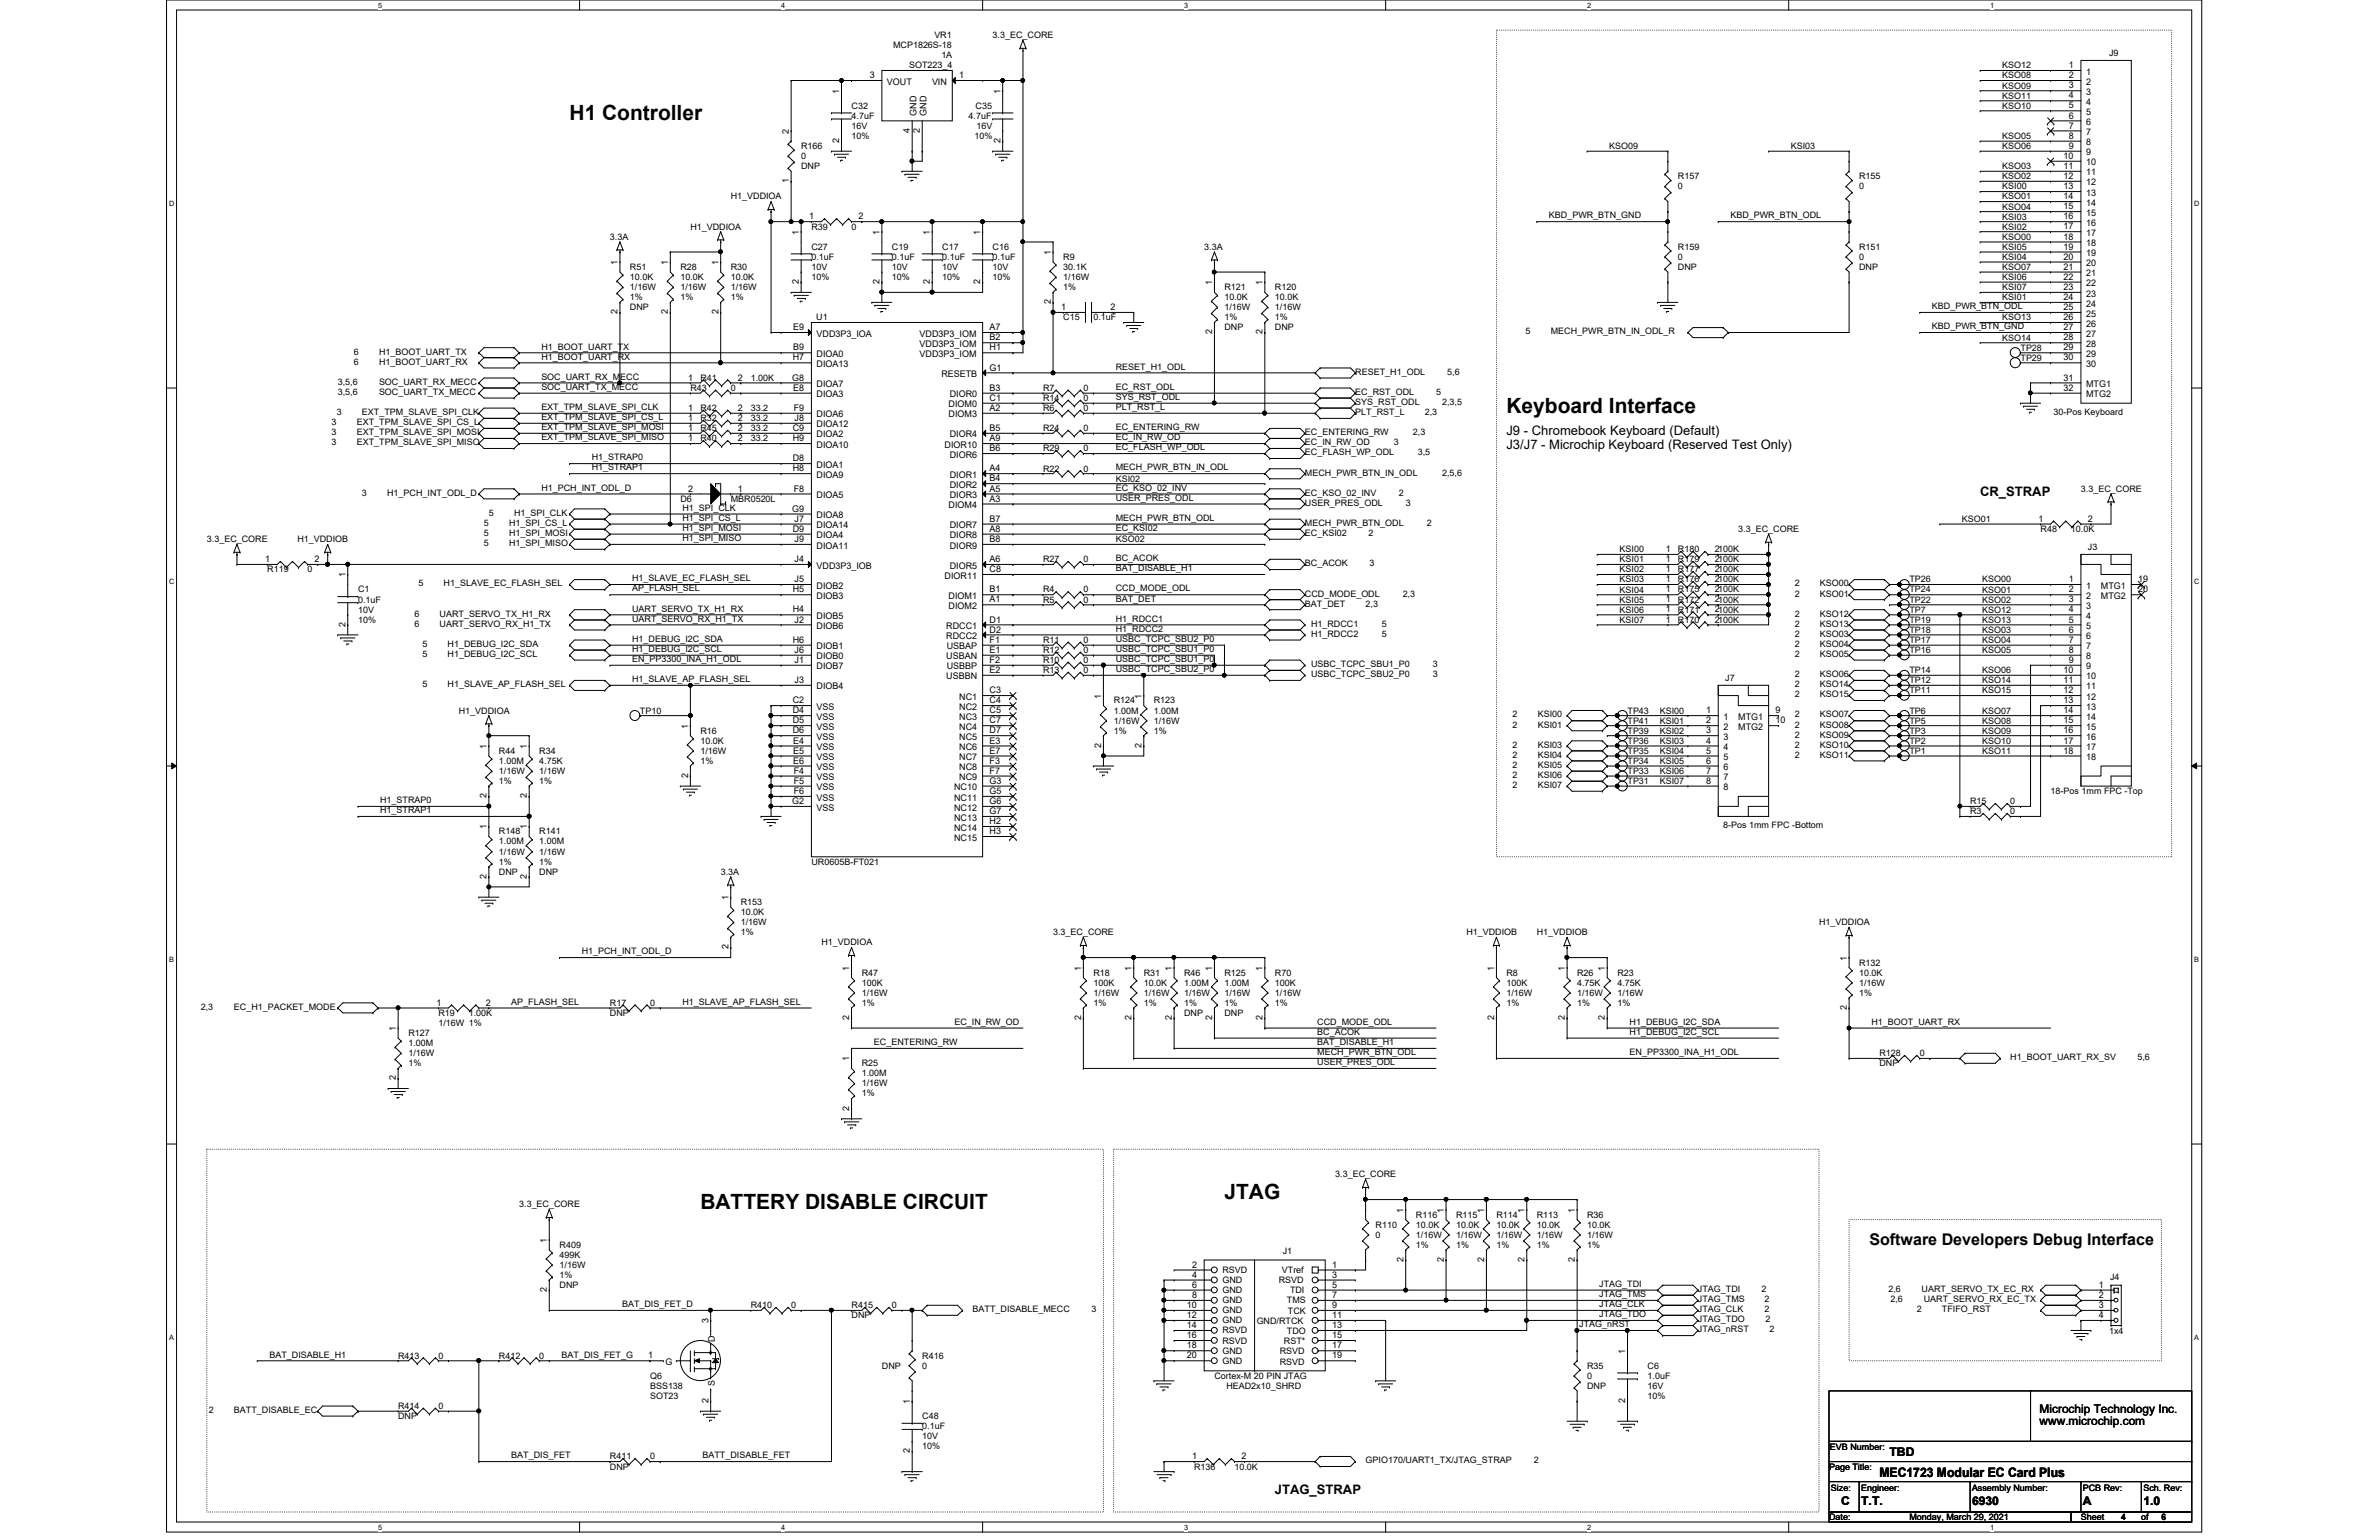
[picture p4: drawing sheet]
<svg xmlns="http://www.w3.org/2000/svg" width="432mm" height="279mm" viewBox="0 0 432 279" stroke-linecap="round" stroke-linejoin="round" font-family="sans-serif">
<defs><g id="words">
<g font-size="3.8">
<text x="103.4" y="21.8">H1 Controller</text>
<text x="273.4" y="74.8">Keyboard Interface</text>
<text x="127.1" y="219.3">BATTERY DISABLE CIRCUIT</text>
<text x="222.2" y="217.5">JTAG</text>
</g>
<text font-size="2.9" x="339.3" y="225.8">Software Developers Debug Interface</text>
<g font-size="2.4">
<text x="273.4" y="79">J9 - Chromebook Keyboard (Default)</text>
<text x="273.4" y="81.4">J3/J7 - Microchip Keyboard (Reserved Test Only)</text>
<text x="359.4" y="90">CR_STRAP</text>
<text x="341.1" y="267.9">MEC1723 Modular EC Card Plus</text>
<text x="231.4" y="271">JTAG_STRAP</text>
</g>
<g font-size="2.2">
<text x="370.2" y="256.4">Microchip Technology Inc.</text>
<text x="370.2" y="258.6">www.microchip.com</text>
<text x="342.9" y="264.1">TBD</text>
<text x="334.2" y="273">C</text>
<text x="337.8" y="273">T.T.</text>
<text x="357.9" y="273">6930</text>
<text x="378" y="273">A</text>
<text x="389" y="273">1.0</text>
</g>
<g font-size="1.7">
<text x="152.3" y="17" transform="rotate(-90 152.3 17)">1</text>
<text x="157.9" y="14.2">3</text>
<text x="161" y="15.4">VOUT</text>
<text x="169.2" y="15.4">VIN</text>
<text x="174.1" y="14.2">1</text>
<text x="181.6" y="17" transform="rotate(-90 181.6 17)">1</text>
<text x="375.5" y="12.4">1</text>
<text x="375.5" y="14.2">2</text>
<text x="375.5" y="16">3</text>
<text x="375.5" y="17.9">4</text>
<text x="378.6" y="13.5">1</text>
<text x="378.6" y="15.4">2</text>
<text x="378.6" y="17.2">3</text>
<text x="166.3" y="21" transform="rotate(-90 166.3 21)">GND</text>
<text x="168.1" y="21" transform="rotate(-90 168.1 21)">GND</text>
<text x="375.5" y="19.7">5</text>
<text x="375.5" y="21.5">6</text>
<text x="375.5" y="23.3">7</text>
<text x="378.6" y="19">4</text>
<text x="378.6" y="20.9">5</text>
<text x="378.6" y="22.7">6</text>
<text x="143.2" y="24.3" transform="rotate(-90 143.2 24.3)">2</text>
<text x="152.3" y="25.9" transform="rotate(-90 152.3 25.9)">2</text>
<text x="165.1" y="24.1" transform="rotate(-90 165.1 24.1)">4</text>
<text x="167" y="24.1" transform="rotate(-90 167 24.1)">2</text>
<text x="181.6" y="25.9" transform="rotate(-90 181.6 25.9)">2</text>
<text x="374.6" y="28.8">10</text>
<text x="375.5" y="25.2">8</text>
<text x="375.5" y="27">9</text>
<text x="378.6" y="24.5">7</text>
<text x="378.6" y="26.4">8</text>
<text x="378.6" y="28.2">9</text>
<text x="143.2" y="33.2" transform="rotate(-90 143.2 33.2)">1</text>
<text x="374.6" y="30.6">11</text>
<text x="374.6" y="32.5">12</text>
<text x="374.6" y="34.3">13</text>
<text x="378.6" y="30">10</text>
<text x="378.6" y="31.8">11</text>
<text x="378.6" y="33.7">12</text>
<text x="378.6" y="35.5">13</text>
<text x="146.9" y="39.8">1</text>
<text x="155.8" y="39.8">2</text>
<text x="374.6" y="36.2">14</text>
<text x="374.6" y="38">15</text>
<text x="374.6" y="39.8">16</text>
<text x="374.6" y="41.6">17</text>
<text x="378.6" y="37.3">14</text>
<text x="378.6" y="39.2">15</text>
<text x="378.6" y="41">16</text>
<text x="145" y="42.6" transform="rotate(-90 145 42.6)">1</text>
<text x="159.6" y="42.6" transform="rotate(-90 159.6 42.6)">1</text>
<text x="168.8" y="42.6" transform="rotate(-90 168.8 42.6)">1</text>
<text x="177.9" y="42.6" transform="rotate(-90 177.9 42.6)">1</text>
<text x="190.7" y="46.3" transform="rotate(-90 190.7 46.3)">1</text>
<text x="374.6" y="43.5">18</text>
<text x="374.6" y="45.3">19</text>
<text x="374.6" y="47.1">20</text>
<text x="378.6" y="42.8">17</text>
<text x="378.6" y="44.7">18</text>
<text x="378.6" y="46.5">19</text>
<text x="112.1" y="48.1" transform="rotate(-90 112.1 48.1)">1</text>
<text x="121.2" y="48.1" transform="rotate(-90 121.2 48.1)">1</text>
<text x="130.4" y="48.1" transform="rotate(-90 130.4 48.1)">1</text>
<text x="145" y="51.5" transform="rotate(-90 145 51.5)">2</text>
<text x="159.6" y="51.5" transform="rotate(-90 159.6 51.5)">2</text>
<text x="168.8" y="51.5" transform="rotate(-90 168.8 51.5)">2</text>
<text x="177.9" y="51.5" transform="rotate(-90 177.9 51.5)">2</text>
<text x="220" y="51.8" transform="rotate(-90 220 51.8)">1</text>
<text x="229.2" y="51.8" transform="rotate(-90 229.2 51.8)">1</text>
<text x="374.6" y="48.9">21</text>
<text x="374.6" y="50.8">22</text>
<text x="374.6" y="52.6">23</text>
<text x="378.6" y="48.3">20</text>
<text x="378.6" y="50.1">21</text>
<text x="378.6" y="51.9">22</text>
<text x="378.6" y="53.8">23</text>
<text x="112.1" y="57" transform="rotate(-90 112.1 57)">2</text>
<text x="121.2" y="57" transform="rotate(-90 121.2 57)">2</text>
<text x="130.4" y="57" transform="rotate(-90 130.4 57)">2</text>
<text x="144" y="59.9">E9</text>
<text x="179.6" y="59.9">A7</text>
<text x="190.7" y="55.2" transform="rotate(-90 190.7 55.2)">2</text>
<text x="192.6" y="56.3">1</text>
<text x="201.5" y="56.3">2</text>
<text x="374.6" y="54.4">24</text>
<text x="374.6" y="56.3">25</text>
<text x="374.6" y="58.1">26</text>
<text x="374.6" y="59.9">27</text>
<text x="378.6" y="55.6">24</text>
<text x="378.6" y="57.4">25</text>
<text x="378.6" y="59.3">26</text>
<text x="143.9" y="65.4">H7</text>
<text x="144" y="63.6">B9</text>
<text x="148.2" y="64.8">DIOA0</text>
<text x="148.2" y="61.1">VDD3P3_IOA</text>
<text x="166.9" y="61.1">VDD3P3_IOM</text>
<text x="166.9" y="62.9">VDD3P3_IOM</text>
<text x="166.9" y="64.8">VDD3P3_IOM</text>
<text x="179.6" y="61.8">B2</text>
<text x="179.6" y="63.6">H1</text>
<text x="220" y="60.7" transform="rotate(-90 220 60.7)">2</text>
<text x="229.2" y="60.7" transform="rotate(-90 229.2 60.7)">2</text>
<text x="374.6" y="61.8">28</text>
<text x="374.6" y="63.6">29</text>
<text x="374.6" y="65.4">30</text>
<text x="378.6" y="61.1">27</text>
<text x="378.6" y="62.9">28</text>
<text x="378.6" y="64.8">29</text>
<text x="124.9" y="69">1</text>
<text x="133.9" y="69">2</text>
<text x="143.8" y="69">G8</text>
<text x="144" y="70.9">E8</text>
<text x="148.2" y="66.6">DIOA13</text>
<text x="148.2" y="70.2">DIOA7</text>
<text x="170.9" y="68.4">RESETB</text>
<text x="179.6" y="70.9">B3</text>
<text x="179.6" y="67.2">G1</text>
<text x="374.6" y="69">31</text>
<text x="374.6" y="70.9">32</text>
<text x="378.6" y="66.6">30</text>
<text x="378.6" y="70.2">MTG1</text>
<text x="124.9" y="74.5">1</text>
<text x="124.9" y="76.4">1</text>
<text x="133.9" y="74.5">2</text>
<text x="133.9" y="76.4">2</text>
<text x="144.1" y="74.5">F9</text>
<text x="144.2" y="76.4">J8</text>
<text x="148.2" y="75.7">DIOA6</text>
<text x="148.2" y="72.1">DIOA3</text>
<text x="148.2" y="77.6">DIOA12</text>
<text x="172.2" y="75.7">DIOM3</text>
<text x="172.2" y="73.9">DIOM0</text>
<text x="172.4" y="72.1">DIOR0</text>
<text x="179.6" y="74.5">A2</text>
<text x="179.6" y="72.7">C1</text>
<text x="378.6" y="72.1">MTG2</text>
<text x="124.9" y="78.2">1</text>
<text x="124.9" y="80.1">1</text>
<text x="133.9" y="78.2">2</text>
<text x="133.9" y="80.1">2</text>
<text x="143.9" y="83.7">D8</text>
<text x="143.9" y="78.2">C9</text>
<text x="143.9" y="80.1">H9</text>
<text x="148.2" y="79.4">DIOA2</text>
<text x="148.2" y="81.2">DIOA10</text>
<text x="171.4" y="81.2">DIOR10</text>
<text x="172.4" y="79.4">DIOR4</text>
<text x="172.4" y="83.1">DIOR6</text>
<text x="179.6" y="78.2">B5</text>
<text x="179.6" y="81.9">B6</text>
<text x="179.6" y="80.1">A9</text>
<text x="124.9" y="89.2">2</text>
<text x="133.9" y="89.2">1</text>
<text x="143.9" y="85.5">H8</text>
<text x="144.1" y="89.2">F8</text>
<text x="148.2" y="84.9">DIOA1</text>
<text x="148.2" y="86.7">DIOA9</text>
<text x="172.4" y="86.7">DIOR1</text>
<text x="172.4" y="88.5">DIOR2</text>
<text x="179.6" y="85.5">A4</text>
<text x="179.6" y="89.2">A5</text>
<text x="179.6" y="87.3">B4</text>
<text x="143.8" y="92.8">G9</text>
<text x="144.2" y="94.7">J7</text>
<text x="148.2" y="90.4">DIOA5</text>
<text x="148.2" y="94">DIOA8</text>
<text x="148.2" y="95.8">DIOA14</text>
<text x="172.2" y="92.2">DIOM4</text>
<text x="172.4" y="90.4">DIOR3</text>
<text x="172.4" y="95.8">DIOR7</text>
<text x="179.6" y="91">A3</text>
<text x="179.6" y="94.7">B7</text>
<text x="370" y="94.7">1</text>
<text x="379" y="94.7">2</text>
<text x="48.1" y="102">1</text>
<text x="57.1" y="102">2</text>
<text x="143.9" y="96.5">D9</text>
<text x="144.2" y="102">J4</text>
<text x="144.2" y="98.3">J9</text>
<text x="148.2" y="97.7">DIOA4</text>
<text x="148.2" y="99.5">DIOA11</text>
<text x="172.4" y="97.7">DIOR8</text>
<text x="172.4" y="99.5">DIOR9</text>
<text x="179.6" y="102">A6</text>
<text x="179.6" y="96.5">A8</text>
<text x="179.6" y="98.3">B8</text>
<text x="302.3" y="100.2">1</text>
<text x="302.3" y="102">1</text>
<text x="311.3" y="100.2">2100K</text>
<text x="311.3" y="102">2100K</text>
<text x="62.7" y="104.8" transform="rotate(-90 62.7 104.8)">1</text>
<text x="143.9" y="107.5">H5</text>
<text x="144.2" y="105.6">J5</text>
<text x="148.2" y="103.2">VDD3P3_IOB</text>
<text x="148.2" y="106.8">DIOB2</text>
<text x="171.4" y="105">DIOR11</text>
<text x="172.4" y="103.2">DIOR5</text>
<text x="179.6" y="107.5">B1</text>
<text x="179.6" y="103.8">C8</text>
<text x="302.3" y="107.5">1</text>
<text x="302.3" y="103.8">1</text>
<text x="302.3" y="105.6">1</text>
<text x="311.3" y="107.5">2100K</text>
<text x="311.3" y="103.8">2100K</text>
<text x="311.3" y="105.6">2100K</text>
<text x="375.5" y="105.6">1</text>
<text x="375.5" y="107.5">2</text>
<text x="378.6" y="106.8">1</text>
<text x="381.3" y="106.8">MTG1</text>
<text x="388.1" y="105.6">19</text>
<text x="388.1" y="107.5">20</text>
<text x="62.7" y="113.7" transform="rotate(-90 62.7 113.7)">2</text>
<text x="143.9" y="111.1">H4</text>
<text x="144.2" y="112.9">J2</text>
<text x="148.2" y="112.3">DIOB5</text>
<text x="148.2" y="108.7">DIOB3</text>
<text x="172.2" y="110.5">DIOM2</text>
<text x="172.2" y="108.7">DIOM1</text>
<text x="179.6" y="109.3">A1</text>
<text x="179.6" y="112.9">D1</text>
<text x="302.3" y="109.3">1</text>
<text x="302.3" y="112.9">1</text>
<text x="302.3" y="111.1">1</text>
<text x="311.3" y="109.3">2100K</text>
<text x="311.3" y="112.9">2100K</text>
<text x="311.3" y="111.1">2100K</text>
<text x="375.5" y="109.3">3</text>
<text x="375.5" y="111.1">4</text>
<text x="375.5" y="112.9">5</text>
<text x="378.6" y="108.7">2</text>
<text x="378.6" y="110.5">3</text>
<text x="378.6" y="112.3">4</text>
<text x="381.3" y="108.7">MTG2</text>
<text x="143.9" y="116.6">H6</text>
<text x="144.2" y="118.4">J6</text>
<text x="148.2" y="117.8">DIOB1</text>
<text x="148.2" y="114.1">DIOB6</text>
<text x="148.2" y="119.6">DIOB0</text>
<text x="171.7" y="114.1">RDCC1</text>
<text x="171.7" y="116">RDCC2</text>
<text x="171.7" y="119.6">USBAN</text>
<text x="171.8" y="117.8">USBAP</text>
<text x="179.6" y="114.8">D2</text>
<text x="179.6" y="118.4">E1</text>
<text x="179.6" y="116.6">F1</text>
<text x="375.5" y="114.8">6</text>
<text x="375.5" y="116.6">7</text>
<text x="375.5" y="118.4">8</text>
<text x="378.6" y="114.1">5</text>
<text x="378.6" y="116">6</text>
<text x="378.6" y="117.8">7</text>
<text x="378.6" y="119.6">8</text>
<text x="144.2" y="120.3">J1</text>
<text x="144.2" y="123.9">J3</text>
<text x="148.2" y="121.5">DIOB7</text>
<text x="148.2" y="125.1">DIOB4</text>
<text x="171.7" y="123.3">USBBN</text>
<text x="171.8" y="121.5">USBBP</text>
<text x="179.6" y="122.1">E2</text>
<text x="179.6" y="120.3">F2</text>
<text x="179.6" y="125.8">C3</text>
<text x="374.6" y="122.1">10</text>
<text x="374.6" y="123.9">11</text>
<text x="374.6" y="125.8">12</text>
<text x="375.5" y="120.3">9</text>
<text x="378.6" y="121.5">9</text>
<text x="378.6" y="123.3">10</text>
<text x="378.6" y="125.1">11</text>
<text x="143.9" y="127.6">C2</text>
<text x="143.9" y="129.4">D4</text>
<text x="143.9" y="131.2">D5</text>
<text x="148.2" y="128.8">VSS</text>
<text x="148.2" y="130.6">VSS</text>
<text x="174.1" y="127">NC1</text>
<text x="174.1" y="128.8">NC2</text>
<text x="174.1" y="130.6">NC3</text>
<text x="179.6" y="127.6">C4</text>
<text x="179.6" y="129.4">C5</text>
<text x="179.6" y="131.2">C7</text>
<text x="199.9" y="126.7" transform="rotate(-90 199.9 126.7)">1</text>
<text x="207.2" y="126.7" transform="rotate(-90 207.2 126.7)">1</text>
<text x="309.7" y="129.4">1</text>
<text x="309.7" y="131.2">2</text>
<text x="312.8" y="130.6">1</text>
<text x="315.5" y="130.6">MTG1</text>
<text x="322.3" y="129.4">9</text>
<text x="322.3" y="131.2">10</text>
<text x="374.6" y="127.6">13</text>
<text x="374.6" y="129.4">14</text>
<text x="374.6" y="131.2">15</text>
<text x="378.6" y="127">12</text>
<text x="378.6" y="128.8">13</text>
<text x="378.6" y="130.6">14</text>
<text x="88.3" y="135.9" transform="rotate(-90 88.3 135.9)">1</text>
<text x="95.6" y="135.9" transform="rotate(-90 95.6 135.9)">1</text>
<text x="124.9" y="132.2" transform="rotate(-90 124.9 132.2)">1</text>
<text x="143.9" y="133.1">D6</text>
<text x="144" y="134.9">E4</text>
<text x="144" y="136.7">E5</text>
<text x="148.2" y="132.4">VSS</text>
<text x="148.2" y="134.2">VSS</text>
<text x="148.2" y="136.1">VSS</text>
<text x="148.2" y="137.9">VSS</text>
<text x="174.1" y="132.4">NC4</text>
<text x="174.1" y="134.2">NC5</text>
<text x="174.1" y="136.1">NC6</text>
<text x="174.1" y="137.9">NC7</text>
<text x="179.6" y="133.1">D7</text>
<text x="179.6" y="134.9">E3</text>
<text x="179.6" y="136.7">E7</text>
<text x="199.9" y="135.6" transform="rotate(-90 199.9 135.6)">2</text>
<text x="207.2" y="135.6" transform="rotate(-90 207.2 135.6)">2</text>
<text x="309.7" y="133.1">3</text>
<text x="309.7" y="134.9">4</text>
<text x="309.7" y="136.7">5</text>
<text x="312.8" y="132.4">2</text>
<text x="312.8" y="134.2">3</text>
<text x="312.8" y="136.1">4</text>
<text x="312.8" y="137.9">5</text>
<text x="315.5" y="132.4">MTG2</text>
<text x="374.6" y="133.1">16</text>
<text x="374.6" y="134.9">17</text>
<text x="374.6" y="136.7">18</text>
<text x="378.6" y="132.4">15</text>
<text x="378.6" y="134.2">16</text>
<text x="378.6" y="136.1">17</text>
<text x="378.6" y="137.9">18</text>
<text x="124.9" y="141.1" transform="rotate(-90 124.9 141.1)">2</text>
<text x="144" y="138.6">E6</text>
<text x="144.1" y="140.4">F4</text>
<text x="144.1" y="142.2">F5</text>
<text x="148.2" y="139.7">VSS</text>
<text x="148.2" y="141.6">VSS</text>
<text x="148.2" y="143.4">VSS</text>
<text x="173.2" y="143.4">NC10</text>
<text x="174.1" y="139.7">NC8</text>
<text x="174.1" y="141.6">NC9</text>
<text x="179.6" y="142.2">G3</text>
<text x="179.6" y="138.6">F3</text>
<text x="179.6" y="140.4">F7</text>
<text x="309.7" y="138.6">6</text>
<text x="309.7" y="140.4">7</text>
<text x="309.7" y="142.2">8</text>
<text x="312.8" y="139.7">6</text>
<text x="312.8" y="141.6">7</text>
<text x="312.8" y="143.4">8</text>
<text x="88.3" y="144.8" transform="rotate(-90 88.3 144.8)">2</text>
<text x="95.6" y="144.8" transform="rotate(-90 95.6 144.8)">2</text>
<text x="143.8" y="145.9">G2</text>
<text x="144.1" y="144.1">F6</text>
<text x="148.2" y="145.2">VSS</text>
<text x="148.2" y="147.1">VSS</text>
<text x="173.2" y="145.2">NC11</text>
<text x="173.2" y="147.1">NC12</text>
<text x="173.2" y="148.9">NC13</text>
<text x="179.6" y="144.1">G5</text>
<text x="179.6" y="145.9">G6</text>
<text x="179.6" y="147.7">G7</text>
<text x="179.6" y="149.5">H2</text>
<text x="88.3" y="150.5" transform="rotate(-90 88.3 150.5)">1</text>
<text x="95.6" y="150.5" transform="rotate(-90 95.6 150.5)">1</text>
<text x="173.2" y="150.7">NC14</text>
<text x="173.2" y="152.5">NC15</text>
<text x="179.6" y="151.3">H3</text>
<text x="88.3" y="159.4" transform="rotate(-90 88.3 159.4)">2</text>
<text x="95.6" y="159.4" transform="rotate(-90 95.6 159.4)">2</text>
<text x="132.2" y="163.3" transform="rotate(-90 132.2 163.3)">1</text>
<text x="132.2" y="172.2" transform="rotate(-90 132.2 172.2)">2</text>
<text x="154.1" y="176.1" transform="rotate(-90 154.1 176.1)">1</text>
<text x="196.2" y="176.1" transform="rotate(-90 196.2 176.1)">1</text>
<text x="205.4" y="176.1" transform="rotate(-90 205.4 176.1)">1</text>
<text x="212.7" y="176.1" transform="rotate(-90 212.7 176.1)">1</text>
<text x="220" y="176.1" transform="rotate(-90 220 176.1)">1</text>
<text x="229.2" y="176.1" transform="rotate(-90 229.2 176.1)">1</text>
<text x="271.2" y="176.1" transform="rotate(-90 271.2 176.1)">1</text>
<text x="284" y="176.1" transform="rotate(-90 284 176.1)">1</text>
<text x="291.3" y="176.1" transform="rotate(-90 291.3 176.1)">1</text>
<text x="335.2" y="174.3" transform="rotate(-90 335.2 174.3)">1</text>
<text x="79.2" y="182.5">1</text>
<text x="88.2" y="182.5">2</text>
<text x="154.1" y="185" transform="rotate(-90 154.1 185)">2</text>
<text x="196.2" y="185" transform="rotate(-90 196.2 185)">2</text>
<text x="205.4" y="185" transform="rotate(-90 205.4 185)">2</text>
<text x="212.7" y="185" transform="rotate(-90 212.7 185)">2</text>
<text x="220" y="185" transform="rotate(-90 220 185)">2</text>
<text x="229.2" y="185" transform="rotate(-90 229.2 185)">2</text>
<text x="271.2" y="185" transform="rotate(-90 271.2 185)">2</text>
<text x="284" y="185" transform="rotate(-90 284 185)">2</text>
<text x="291.3" y="185" transform="rotate(-90 291.3 185)">2</text>
<text x="335.2" y="183.2" transform="rotate(-90 335.2 183.2)">2</text>
<text x="71.8" y="187.1" transform="rotate(-90 71.8 187.1)">1</text>
<text x="71.8" y="196" transform="rotate(-90 71.8 196)">2</text>
<text x="154.1" y="192.6" transform="rotate(-90 154.1 192.6)">1</text>
<text x="154.1" y="201.5" transform="rotate(-90 154.1 201.5)">2</text>
<text x="254.7" y="220" transform="rotate(-90 254.7 220)">1</text>
<text x="262" y="220" transform="rotate(-90 262 220)">1</text>
<text x="269.4" y="220" transform="rotate(-90 269.4 220)">1</text>
<text x="276.7" y="220" transform="rotate(-90 276.7 220)">1</text>
<text x="285.8" y="220" transform="rotate(-90 285.8 220)">1</text>
<text x="99.3" y="225.5" transform="rotate(-90 99.3 225.5)">1</text>
<text x="216.4" y="233.6">6</text>
<text x="216.4" y="230">2</text>
<text x="216.4" y="231.8">4</text>
<text x="241.8" y="231.8">3</text>
<text x="241.8" y="230">1</text>
<text x="241.8" y="233.6">5</text>
<text x="254.7" y="228.9" transform="rotate(-90 254.7 228.9)">2</text>
<text x="262" y="228.9" transform="rotate(-90 262 228.9)">2</text>
<text x="269.4" y="228.9" transform="rotate(-90 269.4 228.9)">2</text>
<text x="276.7" y="228.9" transform="rotate(-90 276.7 228.9)">2</text>
<text x="285.8" y="228.9" transform="rotate(-90 285.8 228.9)">2</text>
<text x="381" y="233.6">1</text>
<text x="99.3" y="234.4" transform="rotate(-90 99.3 234.4)">2</text>
<text x="215.4" y="239.1">12</text>
<text x="215.4" y="237.3">10</text>
<text x="216.4" y="235.5">8</text>
<text x="241.8" y="237.3">9</text>
<text x="241.8" y="235.5">7</text>
<text x="241.8" y="239.1">11</text>
<text x="381" y="235.5">2</text>
<text x="381" y="237.3">3</text>
<text x="381" y="239.1">4</text>
<text x="128.6" y="240.1" transform="rotate(-90 128.6 240.1)">3</text>
<text x="129.8" y="243.5" transform="rotate(-90 129.8 243.5)">D</text>
<text x="215.4" y="242.8">16</text>
<text x="215.4" y="241">14</text>
<text x="215.4" y="244.6">18</text>
<text x="241.8" y="242.8">15</text>
<text x="241.8" y="241">13</text>
<text x="241.8" y="244.6">17</text>
<text x="295" y="245.6" transform="rotate(-90 295 245.6)">1</text>
<text x="117.6" y="246.5">1</text>
<text x="120.8" y="247.6">G</text>
<text x="129.8" y="251.4" transform="rotate(-90 129.8 251.4)">S</text>
<text x="215.4" y="246.5">20</text>
<text x="241.8" y="246.5">19</text>
<text x="128.6" y="254.5" transform="rotate(-90 128.6 254.5)">2</text>
<text x="165.1" y="254.8" transform="rotate(-90 165.1 254.8)">1</text>
<text x="295" y="254.5" transform="rotate(-90 295 254.5)">2</text>
<text x="165.1" y="263.7" transform="rotate(-90 165.1 263.7)">2</text>
<text x="216.4" y="264.8">1</text>
<text x="225.3" y="264.8">2</text>
</g>
<g font-size="1.6">
<text x="162.1" y="8.8">MCP1826S-18</text>
<text x="169.6" y="6.9">VR1</text>
<text x="170.9" y="10.6">1A</text>
<text x="180.2" y="6.9">3.3_EC_CORE</text>
<text x="382.8" y="10.2">J9</text>
<text x="165" y="12.4">SOT223_4</text>
<text x="363.4" y="12.4">KSO12</text>
<text x="363.4" y="14.2">KSO08</text>
<text x="363.4" y="16.1">KSO09</text>
<text x="363.4" y="17.9">KSO11</text>
<text x="154.6" y="19.7">C32</text>
<text x="154.6" y="21.5">4.7uF</text>
<text x="154.6" y="23.4">16V</text>
<text x="175.8" y="21.5">4.7uF</text>
<text x="177.1" y="19.7">C35</text>
<text x="177.2" y="23.4">16V</text>
<text x="363.4" y="19.7">KSO10</text>
<text x="145.4" y="27.1">R166</text>
<text x="145.4" y="28.9">0</text>
<text x="154.6" y="25.2">10%</text>
<text x="176.9" y="25.2">10%</text>
<text x="292.1" y="27.1">KSO09</text>
<text x="325" y="27.1">KSI03</text>
<text x="363.4" y="25.2">KSO05</text>
<text x="363.4" y="27.1">KSO06</text>
<text x="145.4" y="30.7">DNP</text>
<text x="304.5" y="32.5">R157</text>
<text x="304.5" y="34.3">0</text>
<text x="337.4" y="32.5">R155</text>
<text x="337.4" y="34.3">0</text>
<text x="363.4" y="34.4">KSI00</text>
<text x="363.4" y="32.5">KSO02</text>
<text x="363.4" y="30.7">KSO03</text>
<text x="125.3" y="41.7">H1_VDDIOA</text>
<text x="132.6" y="36.2">H1_VDDIOA</text>
<text x="147.3" y="41.7">R39</text>
<text x="154.6" y="41.7">0</text>
<text x="281.1" y="39.6">KBD_PWR_BTN_GND</text>
<text x="314.1" y="39.6">KBD_PWR_BTN_ODL</text>
<text x="363.4" y="41.7">KSI02</text>
<text x="363.4" y="39.8">KSI03</text>
<text x="363.4" y="36.2">KSO01</text>
<text x="363.4" y="38">KSO04</text>
<text x="110.7" y="43.5">3.3A</text>
<text x="147.3" y="45.3">C27</text>
<text x="147.3" y="47.2">0.1uF</text>
<text x="161.9" y="45.3">C19</text>
<text x="161.9" y="47.2">0.1uF</text>
<text x="171" y="45.3">C17</text>
<text x="171" y="47.2">0.1uF</text>
<text x="180.2" y="45.3">C16</text>
<text x="180.2" y="47.2">0.1uF</text>
<text x="193" y="47.2">R9</text>
<text x="218.6" y="45.3">3.3A</text>
<text x="304.5" y="45.3">R159</text>
<text x="304.5" y="47.2">0</text>
<text x="337.4" y="45.3">R151</text>
<text x="337.4" y="47.2">0</text>
<text x="363.4" y="47.2">KSI04</text>
<text x="363.4" y="45.3">KSI05</text>
<text x="363.4" y="43.5">KSO00</text>
<text x="114.3" y="49">R51</text>
<text x="114.3" y="50.8">10.0K</text>
<text x="114.3" y="52.6">1/16W</text>
<text x="123.5" y="49">R28</text>
<text x="123.5" y="50.8">10.0K</text>
<text x="123.5" y="52.6">1/16W</text>
<text x="132.6" y="49">R30</text>
<text x="132.6" y="50.8">10.0K</text>
<text x="132.6" y="52.6">1/16W</text>
<text x="147.3" y="49">10V</text>
<text x="147.3" y="50.8">10%</text>
<text x="161.9" y="49">10V</text>
<text x="161.9" y="50.8">10%</text>
<text x="171" y="49">10V</text>
<text x="171" y="50.8">10%</text>
<text x="180.2" y="49">10V</text>
<text x="180.2" y="50.8">10%</text>
<text x="193" y="49">30.1K</text>
<text x="193" y="50.8">1/16W</text>
<text x="193" y="52.6">1%</text>
<text x="222.2" y="52.6">R121</text>
<text x="231.4" y="52.6">R120</text>
<text x="304.5" y="49">DNP</text>
<text x="337.4" y="49">DNP</text>
<text x="363.4" y="50.8">KSI06</text>
<text x="363.4" y="52.7">KSI07</text>
<text x="363.4" y="49">KSO07</text>
<text x="114.3" y="54.5">1%</text>
<text x="114.3" y="56.3">DNP</text>
<text x="123.5" y="54.5">1%</text>
<text x="132.6" y="54.5">1%</text>
<text x="148.2" y="58.1">U1</text>
<text x="193" y="58.1">C15</text>
<text x="198.5" y="58.1">0.1uF</text>
<text x="222.2" y="54.5">10.0K</text>
<text x="222.2" y="56.3">1/16W</text>
<text x="222.2" y="58.1">1%</text>
<text x="222.2" y="59.9">DNP</text>
<text x="231.4" y="54.5">10.0K</text>
<text x="231.4" y="56.3">1/16W</text>
<text x="231.4" y="58.1">1%</text>
<text x="231.4" y="59.9">DNP</text>
<text x="350.6" y="59.7">KBD_PWR_BTN_GND</text>
<text x="350.6" y="56.1">KBD_PWR_BTN_ODL</text>
<text x="363.4" y="54.5">KSI01</text>
<text x="363.4" y="58.1">KSO13</text>
<text x="64.2" y="64.3">6</text>
<text x="68.8" y="64.3">H1_BOOT_UART_TX</text>
<text x="98.3" y="63.4">H1_BOOT_UART_TX</text>
<text x="98.3" y="65.2">H1_BOOT_UART_RX</text>
<text x="276.9" y="60.7">5</text>
<text x="281.5" y="60.7">MECH_PWR_BTN_IN_ODL_R</text>
<text x="363.4" y="61.8">KSO14</text>
<text x="366.7" y="65.4">TP29</text>
<text x="366.7" y="63.6">TP28</text>
<text x="61.3" y="69.8">3,5,6</text>
<text x="61.3" y="71.7">3,5,6</text>
<text x="64.2" y="66.2">6</text>
<text x="68.8" y="69.8">SOC_UART_RX_MECC</text>
<text x="68.8" y="71.7">SOC_UART_TX_MECC</text>
<text x="68.8" y="66.2">H1_BOOT_UART_RX</text>
<text x="98.3" y="68.9">SOC_UART_RX_MECC</text>
<text x="98.3" y="70.7">SOC_UART_TX_MECC</text>
<text x="125.3" y="70.9">R43</text>
<text x="127.1" y="69.1">R41</text>
<text x="132.6" y="70.9">0</text>
<text x="136.3" y="69.1">1.00K</text>
<text x="189.3" y="70.9">R7</text>
<text x="196.6" y="70.9">0</text>
<text x="202.5" y="67.1">RESET_H1_ODL</text>
<text x="202.5" y="70.7">EC_RST_ODL</text>
<text x="246" y="68">RESET_H1_ODL</text>
<text x="246" y="71.7">EC_RST_ODL</text>
<text x="260.6" y="71.7">5</text>
<text x="262.7" y="68">5,6</text>
<text x="60.2" y="77.1">3</text>
<text x="61.1" y="75.3">3</text>
<text x="64.8" y="77.1">EXT_TPM_SLAVE_SPI_CS_L</text>
<text x="65.7" y="75.3">EXT_TPM_SLAVE_SPI_CLK</text>
<text x="98.3" y="74.4">EXT_TPM_SLAVE_SPI_CLK</text>
<text x="98.3" y="76.2">EXT_TPM_SLAVE_SPI_CS_L</text>
<text x="127.1" y="74.6">R42</text>
<text x="127.1" y="76.4">R32</text>
<text x="136.3" y="74.6">33.2</text>
<text x="136.3" y="76.4">33.2</text>
<text x="189.3" y="74.6">R6</text>
<text x="189.3" y="72.8">R14</text>
<text x="196.6" y="72.8">0</text>
<text x="196.6" y="74.6">0</text>
<text x="202.5" y="72.6">SYS_RST_ODL</text>
<text x="202.5" y="74.4">PLT_RST_L</text>
<text x="246" y="73.5">SYS_RST_ODL</text>
<text x="246" y="75.3">PLT_RST_L</text>
<text x="258.6" y="75.3">2,3</text>
<text x="261.7" y="73.5">2,3,5</text>
<text x="372.7" y="75.3">30-Pos Keyboard</text>
<text x="60.2" y="79">3</text>
<text x="60.2" y="80.8">3</text>
<text x="64.8" y="79">EXT_TPM_SLAVE_SPI_MOSI</text>
<text x="64.8" y="80.8">EXT_TPM_SLAVE_SPI_MISO</text>
<text x="98.3" y="78">EXT_TPM_SLAVE_SPI_MOSI</text>
<text x="98.3" y="79.9">EXT_TPM_SLAVE_SPI_MISO</text>
<text x="107.4" y="83.5">H1_STRAP0</text>
<text x="127.1" y="78.2">R45</text>
<text x="127.1" y="80.1">R40</text>
<text x="136.3" y="78.2">33.2</text>
<text x="136.3" y="80.1">33.2</text>
<text x="189.3" y="81.9">R29</text>
<text x="189.3" y="78.2">R24</text>
<text x="196.6" y="81.9">0</text>
<text x="196.6" y="78.2">0</text>
<text x="202.5" y="78">EC_ENTERING_RW</text>
<text x="202.5" y="79.9">EC_IN_RW_OD</text>
<text x="202.5" y="81.7">EC_FLASH_WP_ODL</text>
<text x="236.9" y="79">EC_ENTERING_RW</text>
<text x="236.9" y="80.8">EC_IN_RW_OD</text>
<text x="236.9" y="82.6">EC_FLASH_WP_ODL</text>
<text x="253" y="80.8">3</text>
<text x="256.5" y="79">2,3</text>
<text x="257.3" y="82.6">3,5</text>
<text x="65.7" y="90">3</text>
<text x="70.3" y="90">H1_PCH_INT_ODL_D</text>
<text x="98.3" y="89">H1_PCH_INT_ODL_D</text>
<text x="107.4" y="85.3">H1_STRAP1</text>
<text x="189.3" y="85.6">R22</text>
<text x="196.6" y="85.6">0</text>
<text x="202.5" y="85.3">MECH_PWR_BTN_IN_ODL</text>
<text x="202.5" y="87.4">KSI02</text>
<text x="202.5" y="89">EC_KSO_02_INV</text>
<text x="236.9" y="86.3">MECH_PWR_BTN_IN_ODL</text>
<text x="236.9" y="90">EC_KSO_02_INV</text>
<text x="253.9" y="90">2</text>
<text x="261.7" y="86.3">2,5,6</text>
<text x="377.7" y="89.2">3.3_EC_CORE</text>
<text x="87.8" y="95.4">5</text>
<text x="88.7" y="93.6">5</text>
<text x="92.4" y="95.4">H1_SPI_CS_L</text>
<text x="93.3" y="93.6">H1_SPI_CLK</text>
<text x="123.5" y="91.1">D6</text>
<text x="123.9" y="92.7">H1_SPI_CLK</text>
<text x="123.9" y="94.5">H1_SPI_CS_L</text>
<text x="132.6" y="91.1">MBR0520L</text>
<text x="202.5" y="94.5">MECH_PWR_BTN_ODL</text>
<text x="202.5" y="90.8">USER_PRES_ODL</text>
<text x="236.9" y="91.8">USER_PRES_ODL</text>
<text x="236.9" y="95.4">MECH_PWR_BTN_ODL</text>
<text x="255.1" y="91.8">3</text>
<text x="259" y="95.4">2</text>
<text x="356.1" y="94.7">KSO01</text>
<text x="37.5" y="98.3">3.3_EC_CORE</text>
<text x="54" y="98.3">H1_VDDIOB</text>
<text x="87.8" y="97.2">5</text>
<text x="87.8" y="99.1">5</text>
<text x="92.4" y="97.2">H1_SPI_MOSI</text>
<text x="92.4" y="99.1">H1_SPI_MISO</text>
<text x="123.9" y="96.3">H1_SPI_MOSI</text>
<text x="123.9" y="98.2">H1_SPI_MISO</text>
<text x="202.5" y="96.3">EC_KSI02</text>
<text x="202.5" y="98.4">KSO02</text>
<text x="202.5" y="101.8">BC_ACOK</text>
<text x="236.9" y="97.2">EC_KSI02</text>
<text x="248.4" y="97.2">2</text>
<text x="294" y="100.2">KSI00</text>
<text x="304.5" y="100.2">R180</text>
<text x="315.5" y="96.5">3.3_EC_CORE</text>
<text x="370.4" y="96.5">R48</text>
<text x="375.9" y="96.5">10.0K</text>
<text x="379" y="99.8">J3</text>
<text x="48.5" y="103.8">R119</text>
<text x="55.8" y="103.8">0</text>
<text x="65" y="107.5">C1</text>
<text x="75.9" y="106.4">5</text>
<text x="80.5" y="106.4">H1_SLAVE_EC_FLASH_SEL</text>
<text x="114.7" y="105.5">H1_SLAVE_EC_FLASH_SEL</text>
<text x="114.7" y="107.3">AP_FLASH_SEL</text>
<text x="189.3" y="107.5">R4</text>
<text x="189.3" y="102">R27</text>
<text x="196.6" y="102">0</text>
<text x="196.6" y="107.5">0</text>
<text x="202.5" y="107.3">CCD_MODE_ODL</text>
<text x="202.5" y="103.6">BAT_DISABLE_H1</text>
<text x="236.9" y="102.7">BC_ACOK</text>
<text x="248.6" y="102.7">3</text>
<text x="294" y="103.8">KSI02</text>
<text x="294" y="107.5">KSI04</text>
<text x="294" y="102">KSI01</text>
<text x="294" y="105.7">KSI03</text>
<text x="304.5" y="107.5">R175</text>
<text x="304.5" y="102">R179</text>
<text x="304.5" y="103.8">R177</text>
<text x="304.5" y="105.7">R176</text>
<text x="325.8" y="106.4">2</text>
<text x="330.3" y="106.4">KSO00</text>
<text x="346.6" y="107.5">TP24</text>
<text x="346.6" y="105.7">TP26</text>
<text x="359.8" y="105.7">KSO00</text>
<text x="359.8" y="107.5">KSO01</text>
<text x="65" y="109.3">0.1uF</text>
<text x="65" y="111.2">10V</text>
<text x="65" y="113">10%</text>
<text x="75.2" y="111.9">6</text>
<text x="75.2" y="113.7">6</text>
<text x="79.8" y="111.9">UART_SERVO_TX_H1_RX</text>
<text x="79.8" y="113.7">UART_SERVO_RX_H1_TX</text>
<text x="114.7" y="111">UART_SERVO_TX_H1_RX</text>
<text x="114.7" y="112.8">UART_SERVO_RX_H1_TX</text>
<text x="189.3" y="109.3">R5</text>
<text x="196.6" y="109.3">0</text>
<text x="202.5" y="109.1">BAT_DET</text>
<text x="202.5" y="112.8">H1_RDCC1</text>
<text x="236.9" y="108.2">CCD_MODE_ODL</text>
<text x="236.9" y="110.1">BAT_DET</text>
<text x="238" y="113.7">H1_RDCC1</text>
<text x="247.9" y="110.1">2,3</text>
<text x="250.8" y="113.7">5</text>
<text x="254.6" y="108.2">2,3</text>
<text x="294" y="111.2">KSI06</text>
<text x="294" y="109.3">KSI05</text>
<text x="294" y="113">KSI07</text>
<text x="304.5" y="109.3">R172</text>
<text x="304.5" y="113">R170</text>
<text x="304.5" y="111.2">R171</text>
<text x="325.8" y="108.2">2</text>
<text x="325.8" y="111.9">2</text>
<text x="325.8" y="113.7">2</text>
<text x="330.3" y="108.2">KSO01</text>
<text x="330.3" y="111.9">KSO12</text>
<text x="330.3" y="113.7">KSO13</text>
<text x="346.6" y="111.2">TP7</text>
<text x="346.6" y="113">TP19</text>
<text x="346.6" y="109.3">TP22</text>
<text x="359.8" y="111.2">KSO12</text>
<text x="359.8" y="109.3">KSO02</text>
<text x="359.8" y="113">KSO13</text>
<text x="76.7" y="117.4">5</text>
<text x="76.7" y="119.2">5</text>
<text x="81.2" y="117.4">H1_DEBUG_I2C_SDA</text>
<text x="81.2" y="119.2">H1_DEBUG_I2C_SCL</text>
<text x="114.7" y="116.5">H1_DEBUG_I2C_SDA</text>
<text x="114.7" y="118.3">H1_DEBUG_I2C_SCL</text>
<text x="189.3" y="116.6">R11</text>
<text x="189.3" y="118.5">R12</text>
<text x="196.6" y="116.6">0</text>
<text x="196.6" y="118.5">0</text>
<text x="202.5" y="118.3">USBC_TCPC_SBU1_P0</text>
<text x="202.5" y="114.6">H1_RDCC2</text>
<text x="202.5" y="116.5">USBC_TCPC_SBU2_P0</text>
<text x="238" y="115.5">H1_RDCC2</text>
<text x="250.8" y="115.5">5</text>
<text x="325.8" y="115.5">2</text>
<text x="325.8" y="117.4">2</text>
<text x="325.8" y="119.2">2</text>
<text x="330.3" y="115.5">KSO03</text>
<text x="330.3" y="117.4">KSO04</text>
<text x="330.3" y="119.2">KSO05</text>
<text x="346.6" y="118.5">TP16</text>
<text x="346.6" y="116.6">TP17</text>
<text x="346.6" y="114.8">TP18</text>
<text x="359.8" y="114.8">KSO03</text>
<text x="359.8" y="116.7">KSO04</text>
<text x="359.8" y="118.5">KSO05</text>
<text x="76.7" y="124.7">5</text>
<text x="81.2" y="124.7">H1_SLAVE_AP_FLASH_SEL</text>
<text x="114.7" y="120.1">EN_PP3300_INA_H1_ODL</text>
<text x="114.7" y="123.7">H1_SLAVE_AP_FLASH_SEL</text>
<text x="189.3" y="122.1">R13</text>
<text x="189.3" y="120.3">R10</text>
<text x="196.6" y="122.1">0</text>
<text x="196.6" y="120.3">0</text>
<text x="202.5" y="121.9">USBC_TCPC_SBU2_P0</text>
<text x="202.5" y="120.1">USBC_TCPC_SBU1_P0</text>
<text x="238" y="121">USBC_TCPC_SBU1_P0</text>
<text x="238" y="122.9">USBC_TCPC_SBU2_P0</text>
<text x="260.1" y="121">3</text>
<text x="260.1" y="122.9">3</text>
<text x="313.1" y="123.6">J7</text>
<text x="325.8" y="124.7">2</text>
<text x="325.8" y="122.9">2</text>
<text x="330.3" y="124.7">KSO14</text>
<text x="330.3" y="122.9">KSO06</text>
<text x="346.6" y="125.8">TP11</text>
<text x="346.6" y="124">TP12</text>
<text x="346.6" y="122.1">TP14</text>
<text x="359.8" y="122.1">KSO06</text>
<text x="359.8" y="124">KSO14</text>
<text x="359.8" y="125.8">KSO15</text>
<text x="83.3" y="129.5">H1_VDDIOA</text>
<text x="116.2" y="129.5">TP10</text>
<text x="202.1" y="127.6">R124</text>
<text x="202.1" y="129.5">1.00M</text>
<text x="202.1" y="131.3">1/16W</text>
<text x="209.4" y="127.6">R123</text>
<text x="209.4" y="129.5">1.00M</text>
<text x="209.4" y="131.3">1/16W</text>
<text x="274.5" y="130.2">2</text>
<text x="274.5" y="132">2</text>
<text x="279.1" y="130.2">KSI00</text>
<text x="279.1" y="132">KSI01</text>
<text x="295.4" y="129.5">TP43</text>
<text x="295.4" y="131.3">TP41</text>
<text x="301.2" y="129.5">KSI00</text>
<text x="301.2" y="131.3">KSI01</text>
<text x="325.8" y="130.2">2</text>
<text x="325.8" y="132">2</text>
<text x="325.8" y="126.5">2</text>
<text x="330.3" y="130.2">KSO07</text>
<text x="330.3" y="132">KSO08</text>
<text x="330.3" y="126.5">KSO15</text>
<text x="346.6" y="129.5">TP6</text>
<text x="346.6" y="131.3">TP5</text>
<text x="359.8" y="129.5">KSO07</text>
<text x="359.8" y="131.3">KSO08</text>
<text x="90.6" y="136.8">R44</text>
<text x="97.9" y="136.8">R34</text>
<text x="127.1" y="133.1">R16</text>
<text x="127.1" y="134.9">10.0K</text>
<text x="127.1" y="136.8">1/16W</text>
<text x="202.1" y="133.1">1%</text>
<text x="209.4" y="133.1">1%</text>
<text x="274.5" y="135.7">2</text>
<text x="274.5" y="137.5">2</text>
<text x="279.1" y="135.7">KSI03</text>
<text x="279.1" y="137.5">KSI04</text>
<text x="295.4" y="136.8">TP35</text>
<text x="295.4" y="134.9">TP36</text>
<text x="295.4" y="133.1">TP39</text>
<text x="301.2" y="133.1">KSI02</text>
<text x="301.2" y="135">KSI03</text>
<text x="301.2" y="136.8">KSI04</text>
<text x="325.8" y="133.8">2</text>
<text x="325.8" y="135.7">2</text>
<text x="325.8" y="137.5">2</text>
<text x="330.3" y="133.8">KSO09</text>
<text x="330.3" y="135.7">KSO10</text>
<text x="330.3" y="137.5">KSO11</text>
<text x="346.6" y="136.8">TP1</text>
<text x="346.6" y="134.9">TP2</text>
<text x="346.6" y="133.1">TP3</text>
<text x="359.8" y="133.1">KSO09</text>
<text x="359.8" y="135">KSO10</text>
<text x="359.8" y="136.8">KSO11</text>
<text x="90.6" y="138.6">1.00M</text>
<text x="90.6" y="140.4">1/16W</text>
<text x="90.6" y="142.2">1%</text>
<text x="97.9" y="138.6">4.75K</text>
<text x="97.9" y="140.4">1/16W</text>
<text x="97.9" y="142.2">1%</text>
<text x="127.1" y="138.6">1%</text>
<text x="274.5" y="139.3">2</text>
<text x="274.5" y="141.1">2</text>
<text x="274.5" y="143">2</text>
<text x="279.1" y="139.3">KSI05</text>
<text x="279.1" y="141.1">KSI06</text>
<text x="279.1" y="143">KSI07</text>
<text x="295.4" y="142.2">TP31</text>
<text x="295.4" y="140.4">TP33</text>
<text x="295.4" y="138.6">TP34</text>
<text x="301.2" y="138.6">KSI05</text>
<text x="301.2" y="140.4">KSI06</text>
<text x="301.2" y="142.2">KSI07</text>
<text x="69" y="145.7">H1_STRAP0</text>
<text x="69" y="147.5">H1_STRAP1</text>
<text x="357.6" y="147.7">R3</text>
<text x="357.6" y="145.9">R15</text>
<text x="364.9" y="145.9">0</text>
<text x="364.9" y="147.7">0</text>
<text x="372.2" y="144.1">18-Pos 1mm FPC -Top</text>
<text x="90.6" y="151.4">R148</text>
<text x="90.6" y="153.2">1.00M</text>
<text x="90.6" y="155.1">1/16W</text>
<text x="97.9" y="151.4">R141</text>
<text x="97.9" y="153.2">1.00M</text>
<text x="97.9" y="155.1">1/16W</text>
<text x="312.8" y="150.3">8-Pos 1mm FPC -Bottom</text>
<text x="90.6" y="156.9">1%</text>
<text x="90.6" y="158.7">DNP</text>
<text x="97.9" y="156.9">1%</text>
<text x="97.9" y="158.7">DNP</text>
<text x="130.8" y="158.7">3.3A</text>
<text x="147.3" y="156.9">UR0605B-FT021</text>
<text x="134.5" y="164.2">R153</text>
<text x="134.5" y="166">10.0K</text>
<text x="134.5" y="167.9">1/16W</text>
<text x="330.2" y="167.9">H1_VDDIOA</text>
<text x="105.6" y="173.1">H1_PCH_INT_ODL_D</text>
<text x="134.5" y="169.7">1%</text>
<text x="149.1" y="171.5">H1_VDDIOA</text>
<text x="191.1" y="169.7">3.3_EC_CORE</text>
<text x="266.1" y="169.7">H1_VDDIOB</text>
<text x="278.9" y="169.7">H1_VDDIOB</text>
<text x="156.4" y="177">R47</text>
<text x="156.4" y="178.8">100K</text>
<text x="198.5" y="177">R18</text>
<text x="198.5" y="178.8">100K</text>
<text x="207.6" y="177">R31</text>
<text x="207.6" y="178.8">10.0K</text>
<text x="214.9" y="177">R46</text>
<text x="214.9" y="178.8">1.00M</text>
<text x="222.2" y="177">R125</text>
<text x="222.2" y="178.8">1.00M</text>
<text x="231.4" y="177">R70</text>
<text x="231.4" y="178.8">100K</text>
<text x="273.4" y="177">R8</text>
<text x="273.4" y="178.8">100K</text>
<text x="286.3" y="177">R26</text>
<text x="286.3" y="178.8">4.75K</text>
<text x="293.6" y="177">R23</text>
<text x="293.6" y="178.8">4.75K</text>
<text x="337.4" y="175.2">R132</text>
<text x="337.4" y="177">10.0K</text>
<text x="337.4" y="178.8">1/16W</text>
<text x="36.4" y="183.2">2,3</text>
<text x="42.5" y="183.2">EC_H1_PACKET_MODE</text>
<text x="79.6" y="184.3">R19</text>
<text x="85.1" y="184.3">1.00K</text>
<text x="92.8" y="182.3">AP_FLASH_SEL</text>
<text x="110.7" y="182.5">R17</text>
<text x="110.7" y="184.3">DNP</text>
<text x="118" y="182.5">0</text>
<text x="123.9" y="182.3">H1_SLAVE_AP_FLASH_SEL</text>
<text x="156.4" y="180.6">1/16W</text>
<text x="156.4" y="182.5">1%</text>
<text x="173.2" y="185.9">EC_IN_RW_OD</text>
<text x="198.5" y="180.6">1/16W</text>
<text x="198.5" y="182.5">1%</text>
<text x="207.6" y="180.6">1/16W</text>
<text x="207.6" y="182.5">1%</text>
<text x="214.9" y="180.6">1/16W</text>
<text x="214.9" y="182.5">1%</text>
<text x="214.9" y="184.3">DNP</text>
<text x="222.2" y="180.6">1/16W</text>
<text x="222.2" y="182.5">1%</text>
<text x="222.2" y="184.3">DNP</text>
<text x="231.4" y="180.6">1/16W</text>
<text x="231.4" y="182.5">1%</text>
<text x="239.1" y="185.9">CCD_MODE_ODL</text>
<text x="273.4" y="180.6">1/16W</text>
<text x="273.4" y="182.5">1%</text>
<text x="286.3" y="180.6">1/16W</text>
<text x="286.3" y="182.5">1%</text>
<text x="293.6" y="180.6">1/16W</text>
<text x="293.6" y="182.5">1%</text>
<text x="295.8" y="185.9">H1_DEBUG_I2C_SDA</text>
<text x="337.4" y="180.6">1%</text>
<text x="339.7" y="185.9">H1_BOOT_UART_RX</text>
<text x="74.1" y="188">R127</text>
<text x="74.1" y="189.8">1.00M</text>
<text x="74.1" y="191.6">1/16W</text>
<text x="79.6" y="186.1">1/16W 1%</text>
<text x="158.6" y="189.6">EC_ENTERING_RW</text>
<text x="239.1" y="191.4">MECH_PWR_BTN_ODL</text>
<text x="239.1" y="189.6">BAT_DISABLE_H1</text>
<text x="239.1" y="187.7">BC_ACOK</text>
<text x="295.8" y="187.7">H1_DEBUG_I2C_SCL</text>
<text x="295.8" y="191.4">EN_PP3300_INA_H1_ODL</text>
<text x="341.1" y="191.6">R128</text>
<text x="348.4" y="191.6">0</text>
<text x="74.1" y="193.5">1%</text>
<text x="156.4" y="193.5">R25</text>
<text x="156.4" y="195.3">1.00M</text>
<text x="156.4" y="197.1">1/16W</text>
<text x="239.1" y="193.3">USER_PRES_ODL</text>
<text x="341.1" y="193.5">DNP</text>
<text x="364.9" y="192.4">H1_BOOT_UART_RX_SV</text>
<text x="387.9" y="192.4">5,6</text>
<text x="156.4" y="198.9">1%</text>
<text x="242.4" y="213.6">3.3_EC_CORE</text>
<text x="94.2" y="219.1">3.3_EC_CORE</text>
<text x="257" y="220.9">R116</text>
<text x="264.3" y="220.9">R115</text>
<text x="271.6" y="220.9">R114</text>
<text x="278.9" y="220.9">R113</text>
<text x="288.1" y="220.9">R36</text>
<text x="101.6" y="226.4">R409</text>
<text x="232.8" y="227.5">J1</text>
<text x="249.7" y="222.7">R110</text>
<text x="249.7" y="224.5">0</text>
<text x="257" y="222.7">10.0K</text>
<text x="257" y="224.5">1/16W</text>
<text x="257" y="226.4">1%</text>
<text x="264.3" y="222.7">10.0K</text>
<text x="264.3" y="224.5">1/16W</text>
<text x="264.3" y="226.4">1%</text>
<text x="271.6" y="222.7">10.0K</text>
<text x="271.6" y="224.5">1/16W</text>
<text x="271.6" y="226.4">1%</text>
<text x="278.9" y="222.7">10.0K</text>
<text x="278.9" y="224.5">1/16W</text>
<text x="278.9" y="226.4">1%</text>
<text x="288.1" y="222.7">10.0K</text>
<text x="288.1" y="224.5">1/16W</text>
<text x="288.1" y="226.4">1%</text>
<text x="101.6" y="228.2">499K</text>
<text x="101.6" y="230">1/16W</text>
<text x="101.6" y="231.9">1%</text>
<text x="101.6" y="233.7">DNP</text>
<text x="221.9" y="232.8">GND</text>
<text x="221.9" y="230.9">RSVD</text>
<text x="232.1" y="232.8">RSVD</text>
<text x="232.7" y="230.9">VTref</text>
<text x="290.3" y="233.5">JTAG_TDI</text>
<text x="383" y="232.2">J4</text>
<text x="112.9" y="237.2">BAT_DIS_FET_D</text>
<text x="136.3" y="237.4">R410</text>
<text x="143.6" y="237.4">0</text>
<text x="154.6" y="237.4">R415</text>
<text x="154.6" y="239.2">DNP</text>
<text x="161.9" y="237.4">0</text>
<text x="176.5" y="238.1">BATT_DISABLE_MECC</text>
<text x="198.1" y="238.1">3</text>
<text x="221.9" y="236.4">GND</text>
<text x="221.9" y="234.6">GND</text>
<text x="221.9" y="238.3">GND</text>
<text x="233.6" y="236.4">TMS</text>
<text x="233.8" y="238.5">TCK</text>
<text x="234.1" y="234.6">TDI</text>
<text x="290.3" y="235.3">JTAG_TMS</text>
<text x="290.3" y="239">JTAG_TDO</text>
<text x="290.3" y="237.2">JTAG_CLK</text>
<text x="308.2" y="238.1">JTAG_CLK</text>
<text x="308.2" y="234.4">JTAG_TDI</text>
<text x="308.2" y="239.9">JTAG_TDO</text>
<text x="308.2" y="236.3">JTAG_TMS</text>
<text x="319.7" y="234.4">2</text>
<text x="320.3" y="238.1">2</text>
<text x="320.3" y="236.3">2</text>
<text x="320.5" y="239.9">2</text>
<text x="342.8" y="234.4">2,6</text>
<text x="343.1" y="236.3">2,6</text>
<text x="347.9" y="238.1">2</text>
<text x="348.8" y="234.4">UART_SERVO_TX_EC_RX</text>
<text x="349.2" y="236.3">UART_SERVO_RX_EC_TX</text>
<text x="352.5" y="238.1">TFIFO_RST</text>
<text x="221.9" y="241.9">RSVD</text>
<text x="221.9" y="243.8">RSVD</text>
<text x="221.9" y="240.1">GND</text>
<text x="221.9" y="245.6">GND</text>
<text x="228.1" y="240.3">GND/RTCK</text>
<text x="232.3" y="245.7">RSVD</text>
<text x="233" y="243.9">RST*</text>
<text x="233.6" y="242.1">TDO</text>
<text x="286.6" y="240.8">JTAG_nRST</text>
<text x="308.2" y="241.7">JTAG_nRST</text>
<text x="321.2" y="241.7">2</text>
<text x="382.8" y="242.1">1x4</text>
<text x="48.9" y="246.3">BAT_DISABLE_H1</text>
<text x="72.3" y="246.5">R413</text>
<text x="79.6" y="246.5">0</text>
<text x="90.6" y="246.5">R412</text>
<text x="97.9" y="246.5">0</text>
<text x="101.9" y="246.3">BAT_DIS_FET_G</text>
<text x="118" y="250.1">Q6</text>
<text x="118" y="252">BSS138</text>
<text x="160.1" y="248.3">DNP</text>
<text x="167.4" y="246.5">R416</text>
<text x="167.4" y="248.3">0</text>
<text x="220.4" y="250.1">Cortex-M 20 PIN JTAG</text>
<text x="221.9" y="247.4">GND</text>
<text x="222.6" y="252">HEAD2x10_SHRD</text>
<text x="232.3" y="247.6">RSVD</text>
<text x="288.1" y="248.3">R35</text>
<text x="288.1" y="250.1">0</text>
<text x="288.1" y="252">DNP</text>
<text x="299" y="248.3">C6</text>
<text x="299" y="250.1">1.0uF</text>
<text x="299" y="252">16V</text>
<text x="37.9" y="256.4">2</text>
<text x="42.5" y="256.4">BATT_DISABLE_EC</text>
<text x="72.3" y="255.7">R414</text>
<text x="72.3" y="257.5">DNP</text>
<text x="79.6" y="255.7">0</text>
<text x="118" y="253.8">SOT23</text>
<text x="167.4" y="257.5">C48</text>
<text x="299" y="253.8">10%</text>
<text x="167.4" y="259.3">0.1uF</text>
<text x="167.4" y="261.1">10V</text>
<text x="167.4" y="262.9">10%</text>
<text x="332.1" y="263.1">EVB Number:</text>
<text x="92.8" y="264.6">BAT_DIS_FET</text>
<text x="110.7" y="264.8">R411</text>
<text x="110.7" y="266.6">DNP</text>
<text x="118" y="264.8">0</text>
<text x="127.5" y="264.6">BATT_DISABLE_FET</text>
<text x="216.7" y="266.6">R136</text>
<text x="224.1" y="266.6">10.0K</text>
<text x="247.9" y="265.5">GPIO170/UART1_TX/JTAG_STRAP</text>
<text x="278.4" y="265.5">2</text>
<text x="332" y="266.6">Page Title:</text>
<text x="332" y="275.8">Date:</text>
<text x="332.3" y="270.5">Size:</text>
<text x="337.8" y="270.5">Engineer:</text>
<text x="346.6" y="275.8">Monday, March 29, 2021</text>
<text x="357.9" y="270.5">Assembly Number:</text>
<text x="377.7" y="275.8">Sheet</text>
<text x="378" y="270.5">PCB Rev:</text>
<text x="385" y="275.8">4</text>
<text x="388.7" y="275.8">of</text>
<text x="389" y="270.5">Sch. Rev:</text>
<text x="392.3" y="275.8">6</text>
</g>
<g font-size="1.3">
<text x="68.6" y="1.4">5</text>
<text x="141.8" y="1.4">4</text>
<text x="214.9" y="1.4">3</text>
<text x="288.1" y="1.4">2</text>
<text x="361.2" y="1.4">1</text>
<text x="30.7" y="37.3">D</text>
<text x="398.3" y="37.3">D</text>
<text x="30.7" y="105.9">C</text>
<text x="398.3" y="105.9">C</text>
<text x="30.7" y="174.5">B</text>
<text x="398.3" y="174.5">B</text>
<text x="30.7" y="243">A</text>
<text x="398.3" y="243">A</text>
<text x="68.6" y="277.5">5</text>
<text x="141.8" y="277.5">4</text>
<text x="214.9" y="277.5">3</text>
<text x="288.1" y="277.5">2</text>
<text x="361.2" y="277.5">1</text>
</g>
</g></defs>
<path d="M30.2 0h369.4v278h-369.4zM32 1.8h365.8v274.3h-365.8z" fill="none" stroke="#000" stroke-width=".18"/>
<g fill="#fff">
<path d="M68.6 .2h.7v1.5h-.7z"/>
<path d="M68.6 276.4h.7v1.4h-.7z"/>
</g>
<path d="M105.2 0v1.8M105.2 276.1v1.9" fill="none" stroke="#000" stroke-width=".18"/>
<g fill="#fff">
<path d="M141.8 .2h.7v1.5h-.7z"/>
<path d="M141.8 276.4h.7v1.4h-.7z"/>
</g>
<path d="M178.4 0v1.8M178.4 276.1v1.9" fill="none" stroke="#000" stroke-width=".18"/>
<g fill="#fff">
<path d="M214.9 .2h.7v1.5h-.7z"/>
<path d="M214.9 276.4h.7v1.4h-.7z"/>
</g>
<path d="M251.5 0v1.8M251.5 276.1v1.9" fill="none" stroke="#000" stroke-width=".18"/>
<g fill="#fff">
<path d="M288.1 .2h.7v1.5h-.7z"/>
<path d="M288.1 276.4h.7v1.4h-.7z"/>
</g>
<path d="M324.7 0v1.8M324.7 276.1v1.9" fill="none" stroke="#000" stroke-width=".18"/>
<g fill="#fff">
<path d="M361.2 .2h.7v1.5h-.7z"/>
<path d="M361.2 276.4h.7v1.4h-.7z"/>
<path d="M30.7 36.1h.9v1.5h-.9z"/>
<path d="M398.3 36.1h.9v1.5h-.9z"/>
<path d="M30.7 104.7h.9v1.5h-.9z"/>
<path d="M398.3 104.7h.9v1.5h-.9z"/>
</g>
<path d="M30.2 70.4h1.8M397.8 70.4h1.8" fill="none" stroke="#000" stroke-width=".18"/>
<g fill="#fff">
<path d="M30.7 173.3h.8v1.5h-.8z"/>
<path d="M398.3 173.3h.8v1.5h-.8z"/>
</g>
<path d="M30.2 139h1.8M31.2 138.4l.8 .6-.8 .5zM397.8 139l.9-.6v1.1zM397.8 139h1.8" fill="none" stroke="#000" stroke-width=".18"/>
<path d="M31.2 138.4l.8 .6-.8 .5zM397.8 139l.9-.6v1.1z" fill="#000"/>
<g fill="#fff">
<path d="M30.7 241.9h.8v1.4h-.8z"/>
<path d="M398.3 241.9h.8v1.4h-.8z"/>
</g>
<g fill="none" stroke="#000" stroke-width=".18">
<path d="M143.6 14.6h.1M143.6 14.6h16.5M143.6 14.6v11M152.7 16.5h.1M152.7 14.6h.1M152.7 14.6v5.9M154.6 14.6h.1M160.1 12.8h12.7v9.1h-12.7zM172.8 14.6h12.9M173.4 14.1v1.1l-.6-.6zM178.4 14.6h.1M182 16.5h.1"/>
<path d="M182 14.6h.1M182 14.6v5.9M185.1 8.8h.1M185.1 8.8h1.1M185.7 9.1h.1M185.7 7.3h.1M185.7 14.6h.1M185.7 8.8v55.2h-7.3M185.7 7.3l-.6 1.5M185.7 7.3l.5 1.5M186.2 8.8h.1M359.4 12.8h.1"/>
<path d="M359.4 14.6h.1M359.4 16.5h.1M359.4 18.3h.1M359.4 12.8h18.3M359.4 14.6h18.3M359.4 16.5h18.3M359.4 18.3h18.3M372.2 12.8h.1M372.2 14.6h.1M372.2 16.5h.1M372.2 18.3h.1M377.7 11h9.1v62.2h-9.1z"/>
<path d="M139.4 38h.1M139.4 38h1.1M140 38.4h.1M140 36.6h.1M140 38v22.3M140 36.6l-.6 1.4M140 36.6l.5 1.4M140.5 38h.1M143 30.5h.1M143 28.3h.1M143 26.2h.1M143 30.5l.6 .6v9.1"/>
<path d="M143 28.3l1.1 1.1M143 26.2l1.1 1M143.6 25.6h.1M143.6 32.9h.1M143.6 23.7h.1M143.6 25.6l-.6 .6M144.1 29.4h.1M144.1 27.2h.1M144.1 29.4l-1.1 1.1M144.1 27.2l-1.1 1.1M149.6 39.7h.1M149.6 39.7l-.5 .5h-9.1"/>
<path d="M149.6 39.7l1.1 1.1M150.9 27.4h.1M150.9 20.5h.1M150.9 21.6h.1M150.9 27.4h3.7M150.9 20.5h3.7M150.9 21.6h3.7M151.5 28h.1M151.5 28h2.5M151.8 39.7h.1M151.8 39.7l-1.1 1.1M151.8 39.7l1.2 1.1"/>
<path d="M152 28.5h1.5M152.6 29.1h.1M152.6 29.1h.4M152.7 23.7h.1M152.7 20.5h.1M152.7 25.6h.1M152.7 21.6v5.8M153.5 28.5h.1M154 39.7h.1M154 39.7l-1 1.1M154 39.7l.6 .5M163.7 31.1h.1"/>
<path d="M163.7 31.1h3.7M164.3 31.6h.1M164.3 31.6h2.5M164.8 32.2h1.5M165.4 32.7h.1M165.4 32.7h.3M165.6 27.4h.1M165.6 29.3h.1M165.6 21.9v9.2M166.3 32.2h.1M167.4 27.4h.1M167.4 21.9v7.4h-1.8"/>
<path d="M180.2 27.4h.1M180.2 20.5h.1M180.2 21.6h.1M180.2 27.4h3.7M180.2 20.5h3.7M180.2 21.6h3.7M180.7 28h.1M180.7 28h2.6M181.3 28.5h1.5M181.8 29.1h.1M181.8 29.1h.4M182 23.7h.1"/>
<path d="M182 20.5h.1M182 25.6h.1M182 21.6v5.8M182.8 28.5h.1M288.1 27.4h.1M288.1 27.4h14.6M302.2 36h.1M302.2 33.8h.1M302.2 31.6h.1M302.2 36l.5 .6v7.3M302.2 33.8l1.1 1.1M302.2 31.6l1.1 1.1"/>
<path d="M302.7 31.1h.1M302.7 38.4h.1M302.7 29.3h.1M302.7 27.4h.1M302.7 31.1l-.5 .5M302.7 27.4v3.7M303.3 34.9h.1M303.3 32.7h.1M303.3 34.9l-1.1 1.1M303.3 32.7l-1.1 1.1M321 27.4h.1M321 27.4h14.6"/>
<path d="M335.1 36h.1M335.1 33.8h.1M335.1 31.6h.1M335.1 36l.5 .6v7.3M335.1 33.8l1.1 1.1M335.1 31.6l1.1 1.1M335.6 31.1h.1M335.6 38.4h.1M335.6 29.3h.1M335.6 27.4h.1M335.6 27.4v3.7M335.6 31.1l-.5 .5"/>
<path d="M336.2 34.9h.1M336.2 32.7h.1M336.2 34.9l-1.1 1.1M336.2 32.7l-1.1 1.1M359.4 34.8h.1M359.4 36.6h.1M359.4 32.9h.1M359.4 31.1h.1M359.4 38.4h.1M359.4 25.6h.1M359.4 27.4h.1M359.4 20.1h.1"/>
<path d="M359.4 31.1h18.3M359.4 27.4h18.3M359.4 20.1h18.3M359.4 25.6h18.3M359.4 32.9h18.3M359.4 34.8h18.3M359.4 36.6h18.3M359.4 38.4h18.3M371.6 22.5h.1M371.6 24.3h.1M371.6 29.8h.1M371.6 21.4l1.2 1.1"/>
<path d="M371.6 23.2l1.2 1.1M371.6 28.7l1.2 1.1M372.2 20.1h.1M372.2 21.9h.1M372.2 23.7h.1M372.2 25.6h.1M372.2 27.4h.1M372.2 29.3h.1M372.2 31.1h.1M372.2 32.9h.1M372.2 34.8h.1M372.2 36.6h.1"/>
<path d="M372.2 38.4h.1M372.2 21.9h5.5M372.2 23.7h5.5M372.2 29.3h5.5M372.7 21.4l-1.1 1.1M372.7 23.2l-1.1 1.1M372.7 28.7l-1.1 1.1M372.8 22.5h.1M372.8 24.3h.1M372.8 29.8h.1M112 45.3h.1M112 51h.1"/>
<path d="M112 53.2h.1M112 45.3h1.1M112 51l1.1 1.1M112 53.2l1.1 1.1M112.5 45.7h.1M112.5 43.9h.1M112.5 54.9h.1M112.5 47.5h.1M112.5 56.7h.1M112.5 45.3v4.1l.6 .5M112.5 54.9v14.6M112.5 43.9l-.5 1.4"/>
<path d="M112.5 43.9l.6 1.4M113.1 45.3h.1M113.1 49.9h.1M113.1 52.1h.1M113.1 54.3h.1M113.1 49.9l-1.1 1.1M113.1 52.1l-1.1 1.1M113.1 54.3l-.6 .6M121.1 51h.1M121.1 53.2h.1M121.1 51l1.1 1.1M121.1 53.2l1.1 1.1"/>
<path d="M121.7 54.9h.1M121.7 47.5h.1M121.7 56.7h.1M121.7 45.7h.1M121.7 45.7v3.7l.5 .5M121.7 54.9v40.2M121.7 45.7h9.1M122.2 49.9h.1M122.2 52.1h.1M122.2 54.3h.1M122.2 54.3l-.5 .6M122.2 49.9l-1.1 1.1"/>
<path d="M122.2 52.1l-1.1 1.1M130.3 43.5h.1M130.3 51h.1M130.3 53.2h.1M130.3 43.5h1.1M130.3 51l1.1 1.1M130.3 53.2l1.1 1.1M130.8 43.9h.1M130.8 42h.1M130.8 54.9h.1M130.8 47.5h.1M130.8 56.7h.1"/>
<path d="M130.8 45.7h.1M130.8 43.5v5.9l.6 .5M130.8 54.9v10.9M130.8 42l-.5 1.5M130.8 42l.6 1.5M131.4 43.5h.1M131.4 49.9h.1M131.4 52.1h.1M131.4 54.3h.1M131.4 49.9l-1.1 1.1M131.4 52.1l-1.1 1.1M131.4 54.3l-.6 .6"/>
<path d="M140 40.2h.1M143.6 53h.1M143.6 40.2h.1M143.6 53h3.7M143.6 47.2h3.7M143.6 46.1h3.7M144.1 53.6h.1M144.1 53.6h2.6M144.7 54.1h1.5M145.2 54.7h.1M145.2 54.7h.4M145.4 49.4h.1"/>
<path d="M145.4 46.1h.1M145.4 42h.1M145.4 51.2h.1M145.4 40.2h.1M145.4 40.2v5.9M145.4 47.2v5.8M146.2 54.1h.1M146.7 59.8l.6 .5-.6 .6zM147.3 58.5h31.1v96.9h-31.1zM147.3 46.1h.1M147.3 47.2h.1M147.3 40.2h.1"/>
<path d="M150.7 40.8h.1M153 40.8h.1M154.6 40.2h.1M154.6 40.2h31.1M156.4 40.2h.1M158.2 54.9h.1M158.2 54.9h3.7M158.2 47.2h3.7M158.2 46.1h3.7M158.8 55.4h.1M158.8 55.4h2.5M159.3 56h1.5"/>
<path d="M159.9 56.5h.1M159.9 56.5h.3M160.1 49.4h.1M160.1 46.1h.1M160.1 42h.1M160.1 51.2h.1M160.1 40.2h.1M160.1 53h.1M160.1 40.2v5.9M160.1 47.2v7.7M160.8 56h.1M161.9 46.1h.1"/>
<path d="M161.9 47.2h.1M167.4 47.2h3.6M167.4 46.1h3.6M169.2 49.4h.1M169.2 46.1h.1M169.2 42h.1M169.2 51.2h.1M169.2 40.2h.1M169.2 53h.1M169.2 40.2v5.9M169.2 47.2v5.8M171 46.1h.1"/>
<path d="M171 47.2h.1M176.5 47.2h3.7M176.5 46.1h3.7M178.4 49.4h.1M178.4 46.1h.1M178.4 42h.1M178.4 51.2h.1M178.4 40.2h.1M178.4 47.2v5.8h-18.3M178.4 40.2v5.9M180.2 46.1h.1M180.2 47.2h.1"/>
<path d="M185.7 40.2h.1M185.7 43.9h.1M185.7 43.9h5.4M190.6 49.2h.1M190.6 51.4h.1M190.6 49.2l1.1 1.1M190.6 51.4l1.1 1.1M191.1 53h.1M191.1 45.7h.1M191.1 54.9h.1M191.1 56.7h.1M191.1 43.9h.1"/>
<path d="M191.1 56.7h5.9M191.1 43.9v3.6l.6 .6M191.1 53v14.6M191.7 48.1h.1M191.7 50.3h.1M191.7 52.5h.1M191.7 48.1l-1.1 1.1M191.7 50.3l-1.1 1.1M191.7 52.5l-.6 .5M193 56.7h.1M197 54.9h.1M197 56.7h.1"/>
<path d="M197 54.9v3.6M198.1 54.9h.1M198.1 56.7h7.7M198.1 54.9v3.6M200.3 56.7h.1M202.1 56.7h.1M204 58.5h.1M204 58.5h3.6M204.5 59.1h.1M204.5 59.1h2.6M205.1 59.6h1.4M205.8 56.7h.1"/>
<path d="M205.8 56.7v1.8M206.5 59.6h.1M219.9 47.2h.1M219.9 54.7h.1M219.9 56.9h.1M219.9 47.2h1.1M219.9 54.7l1.1 1.1M219.9 56.9l1.1 1.1M220.4 47.5h.1M220.4 45.7h.1M220.4 58.5h.1M220.4 51.2h.1"/>
<path d="M220.4 49.4h.1M220.4 47.2v5.8l.6 .6M220.4 58.5v14.7M220.4 45.7l-.5 1.5M220.4 45.7l.6 1.5M220.4 49.4h9.2M221 47.2h.1M221 53.6h.1M221 55.8h.1M221 58h.1M221 53.6l-1.1 1.1M221 55.8l-1.1 1.1"/>
<path d="M221 58l-.6 .5M229 54.7h.1M229 56.9h.1M229 54.7l1.1 1.1M229 56.9l1.1 1.1M229.6 58.5h.1M229.6 51.2h.1M229.6 49.4h.1M229.6 49.4v3.6l.5 .6M229.6 58.5v16.5M230.1 53.6h.1M230.1 55.8h.1"/>
<path d="M230.1 58h.1M230.1 53.6l-1.1 1.1M230.1 55.8l-1.1 1.1M230.1 58l-.5 .5M278.9 40.2h.1M278.9 40.2h23.8M300.9 54.9h.1M300.9 54.9h3.6M301.4 55.4h.1M301.4 55.4h2.6M302 56h1.4M302.2 48.8h.1"/>
<path d="M302.2 46.6h.1M302.2 44.4h.1M302.2 48.8l.5 .6v5.5M302.2 46.6l1.1 1.1M302.2 44.4l1.1 1.1M302.5 56.5h.1M302.5 56.5h.4M302.7 43.9h.1M302.7 51.2h.1M302.7 42h.1M302.7 40.2h.1M302.7 43.9l-.5 .5"/>
<path d="M303.3 47.7h.1M303.3 45.5h.1M303.3 47.7l-1.1 1.1M303.3 45.5l-1.1 1.1M303.4 56h.1M311.9 40.2h.1M311.9 40.2h23.7M312.8 59.4h.1M312.8 59.4l.9 .9M312.8 59.4h-5.5l-.9 .9M335.1 48.8h.1M335.1 46.6h.1"/>
<path d="M335.1 44.4h.1M335.1 48.8l.5 .6v10.9h-21.9M335.1 46.6l1.1 1.1M335.1 44.4l1.1 1.1M335.6 43.9h.1M335.6 51.2h.1M335.6 42h.1M335.6 40.2h.1M335.6 43.9l-.5 .5M336.2 47.7h.1M336.2 45.5h.1M336.2 47.7l-1.1 1.1"/>
<path d="M336.2 45.5l-1.1 1.1M348.4 56.7h.1M348.4 56.7h29.3M359.4 54.9h.1M359.4 42h.1M359.4 40.2h.1M359.4 47.5h.1M359.4 45.7h.1M359.4 51.2h.1M359.4 53h.1M359.4 43.9h.1M359.4 58.5h.1"/>
<path d="M359.4 49.4h.1M359.4 53h18.3M359.4 54.9h18.3M359.4 58.5h18.3M359.4 40.2h18.3M359.4 42h18.3M359.4 43.9h18.3M359.4 45.7h18.3M359.4 47.5h18.3M359.4 49.4h18.3M359.4 51.2h18.3M372.2 40.2h.1"/>
<path d="M372.2 42h.1M372.2 43.9h.1M372.2 45.7h.1M372.2 47.5h.1M372.2 49.4h.1M372.2 51.2h.1M372.2 53h.1M372.2 54.9h.1M372.2 56.7h.1M372.2 58.5h.1M86.9 69.5h.1M86.9 71.3h.1"/>
<path d="M86.9 75h.1M86.9 76.8h.1M86.9 78.6h.1M86.9 64h.1M86.9 65.8h.1M86.9 69.5l.9 .9M86.9 71.3l.9 .9h5.5M86.9 75l.9 .9M86.9 76.8l.9 .9M86.9 78.6l.9 .9M86.9 64l.9 .9M86.9 65.8l.9 1h5.5"/>
<path d="M87.8 70.4h5.5M87.8 70.4l-.9 .9M87.8 75.9h5.5M87.8 75.9l-.9 .9M87.8 77.7h5.5M87.8 77.7l-.9 .9M87.8 79.5h5.5M87.8 79.5l-.9 1M87.8 64.9h5.5M87.8 64.9l-.9 .9M93.3 68.6h.1M93.3 70.4h.1"/>
<path d="M93.3 72.2h.1M93.3 74h.1M93.3 75.9h.1M93.3 77.7h.1M93.3 79.5h.1M93.3 63.1h.1M93.3 64.9h.1M93.3 66.8h.1M93.3 68.6l.9 .9M93.3 68.6h-5.5l-.9 .9M93.3 70.4l.9 .9M93.3 74l.9 1"/>
<path d="M93.3 74h-5.5l-.9 1M93.3 75.9l.9 .9M93.3 77.7l.9 .9M93.3 79.5l.9 1M93.3 63.1l.9 .9M93.3 63.1h-5.5l-.9 .9M93.3 64.9l.9 .9M94.2 69.5h.1M94.2 71.3h.1M94.2 75h.1M94.2 76.8h.1M94.2 78.6h.1"/>
<path d="M94.2 64h.1M94.2 65.8h.1M94.2 69.5l-.9 .9M94.2 71.3l-.9 .9M94.2 75l-.9 .9M94.2 76.8l-.9 .9M94.2 78.6l-.9 .9M94.2 64l-.9 .9M94.2 65.8l-.9 1M94.2 64h53.1M94.2 65.8h53.1M112.5 69.5h.1"/>
<path d="M125.3 75h.1M125.3 76.8h.1M125.3 78.6h.1M125.3 69.5h.1M125.3 71.3h.1M127.7 74.4h.1M127.7 76.2h.1M127.7 78.1h.1M127.7 68.9h.1M127.7 79.9h.1M127.7 70.8h.1M127.7 76.2l-.6 .6h-32.9"/>
<path d="M127.7 70.8l-.6 .5h-32.9M127.7 79.9l-.6 .6h-32.9M127.7 74.4l-.6 .6h-32.9M127.7 74.4l1.1 1.1M127.7 68.9l-.6 .6h-32.9M127.7 76.2l1.1 1.1M127.7 78.1l-.6 .5h-32.9M127.7 78.1l1.1 1.1M127.7 68.9l1.1 1.1M127.7 79.9l1.1 1.1M127.7 70.8l1.1 1.1M128.8 75.5h.1"/>
<path d="M128.8 77.3h.1M128.8 79.2h.1M128.8 70h.1M128.8 71.9h.1M129.9 74.4h.1M129.9 76.2h.1M129.9 78.1h.1M129.9 68.9h.1M129.9 79.9h.1M129.9 70.8h.1M129.9 68.9l1.1 1.1M129.9 74.4l-1.1 1.1"/>
<path d="M129.9 74.4l1.1 1.1M129.9 76.2l-1.1 1.1M129.9 76.2l1.1 1.1M129.9 78.1l-1.1 1.1M129.9 78.1l1.1 1.1M129.9 68.9l-1.1 1.1M129.9 79.9l-1.1 1.1M129.9 79.9l1.1 1.1M129.9 70.8l-1.1 1.1M129.9 70.8l1.1 1.1M130.8 65.8h.1M131 75.5h.1"/>
<path d="M131 77.3h.1M131 79.2h.1M131 70h.1M131 71.9h.1M132.1 74.4h.1M132.1 76.2h.1M132.1 78.1h.1M132.1 68.9h.1M132.1 79.9h.1M132.1 70.8h.1M132.1 74.4l-1.1 1.1M132.1 74.4l.5 .6"/>
<path d="M132.1 76.2l-1.1 1.1M132.1 76.2l.5 .6M132.1 78.1l-1.1 1.1M132.1 78.1l.5 .5M132.1 68.9l-1.1 1.1M132.1 68.9l.5 .6M132.1 79.9l-1.1 1.1M132.1 79.9l.5 .6M132.1 70.8l-1.1 1.1M132.1 70.8l.5 .5M132.6 75h.1M132.6 76.8h.1"/>
<path d="M132.6 78.6h.1M132.6 69.5h.1M132.6 71.3h.1M132.6 75h14.7M132.6 69.5h14.7M132.6 71.3h14.7M132.6 76.8h14.7M132.6 78.6h14.7M134.5 75h.1M134.5 76.8h.1M134.5 78.6h.1M134.5 69.5h.1"/>
<path d="M134.5 71.3h.1M140 60.3h.1M140 60.3h7.3M141.8 64h.1M141.8 60.3h.1M141.8 75h.1M141.8 65.8h.1M141.8 71.3h.1M141.8 69.5h.1M141.8 76.8h.1M141.8 78.6h.1M178.4 78.6l.5-.5v1.1z"/>
<path d="M178.4 67.6l.5-.5v1.1zM178.4 60.3h7.3M178.4 62.2h7.3M178.4 67.6h60.3M183.9 75h.1M183.9 60.3h.1M183.9 62.2h.1M183.9 71.3h.1M183.9 78.6h.1M183.9 73.2h.1M183.9 67.6h.1M183.9 64h.1"/>
<path d="M185.7 60.3h.1M185.7 62.2h.1M189.3 78.6h.1M189.3 75h.1M189.3 73.2h.1M189.3 71.3h.1M191.1 67.6h.1M191.7 78.1h.1M191.7 74.4h.1M191.7 72.6h.1M191.7 70.8h.1M191.7 72.6l-.6 .6h-12.7"/>
<path d="M191.7 74.4l-.6 .6h-12.7M191.7 70.8l-.6 .5h-12.7M191.7 78.1l-.6 .5h-12.7M191.7 78.1l1.1 1.1M191.7 74.4l1.1 1.1M191.7 72.6l1.1 1.1M191.7 70.8l1.1 1.1M192.8 79.2h.1M192.8 75.5h.1M192.8 73.7h.1M192.8 71.9h.1M193.9 78.1h.1"/>
<path d="M193.9 74.4h.1M193.9 72.6h.1M193.9 70.8h.1M193.9 78.1l-1.1 1.1M193.9 78.1l1.1 1.1M193.9 74.4l-1.1 1.1M193.9 74.4l1.1 1.1M193.9 72.6l-1.1 1.1M193.9 72.6l1.1 1.1M193.9 70.8l-1.1 1.1M193.9 70.8l1.1 1.1M195 79.2h.1"/>
<path d="M195 75.5h.1M195 73.7h.1M195 71.9h.1M196.1 78.1h.1M196.1 74.4h.1M196.1 72.6h.1M196.1 70.8h.1M196.1 78.1l-1.1 1.1M196.1 78.1l.5 .5M196.1 74.4l-1.1 1.1M196.1 74.4l.5 .6M196.1 72.6l-1.1 1.1"/>
<path d="M196.1 72.6l.5 .6M196.1 70.8l-1.1 1.1M196.1 70.8l.5 .5M196.6 78.6h.1M196.6 75h.1M196.6 73.2h.1M196.6 71.3h.1M196.6 73.2h42.1M196.6 75h42.1M196.6 71.3h42.1M196.6 78.6h33M198.5 78.6h.1"/>
<path d="M198.5 75h.1M198.5 73.2h.1M198.5 71.3h.1M205.6 60.2h.1M205.6 60.2h.4M220.4 60.3h.1M220.4 73.2h.1M229.6 78.6h.1M229.6 60.3h.1M229.6 75h.1M229.6 78.6l.9 .9M230.5 79.5h.1"/>
<path d="M230.5 77.7h.1M230.5 77.7h5.5l.9 .9M230.5 79.5h5.5M230.5 77.7l-.9 .9M230.5 79.5l-.9 1M236 79.5l.9 1M236.9 78.6h.1M236.9 78.6l-.9 .9M238.7 67.6h.1M238.7 71.3h.1M238.7 73.2h.1M238.7 75h.1"/>
<path d="M238.7 67.6l.9 1M238.7 71.3l.9 .9M238.7 73.2l.9 .8M238.7 75l.9 .9M239.6 68.6h.1M239.6 66.8h.1M239.6 72.2h.1M239.6 70.4h.1M239.6 74h.1M239.6 75.9h.1M239.6 70.4h5.5l.9 .9M239.6 72.2h5.5"/>
<path d="M239.6 74h5.5M239.6 66.8h5.5l.9 .8M239.6 66.8l-.9 .8M239.6 70.4l-.9 .9M239.6 72.2l-.9 1M239.6 74l-.9 1M245.1 72.2l.9 1M245.1 74l.9 1M246 67.6h.1M246 71.3h.1M246 73.2h.1M246 75h.1"/>
<path d="M246 67.6l-.9 1h-5.5M246 75l-.9 .9h-5.5M246 71.3l-.9 .9M246 73.2l-.9 .8M306.4 60.3h.1M306.4 60.3l.9 1h5.5M312.8 61.3h.1M313.7 60.3h.1M313.7 60.3l-.9 1M348.4 60.3h.1M348.4 60.3h29.3M359.4 62.2h.1"/>
<path d="M359.4 62.2h18.3M366.7 73.2h.1M366.7 65.8h.1M366.7 64h.1M366.7 73.2h3.7M366.7 64h11M366.7 65.8h11M367.3 73.7h.1M367.3 73.7h2.5M367.8 74.3h1.5M368.3 74.8h.1M368.3 74.8h.4"/>
<path d="M368.6 69.5h.1M368.6 71.3h.1M368.6 69.5v3.7M368.6 69.5h9.1M368.6 71.3h9.1M369.3 74.3h.1M372.2 60.3h.1M372.2 62.2h.1M372.2 64h.1M372.2 65.8h.1M372.2 69.5h.1M372.2 71.3h.1"/>
<path d="M43 98.8h.1M43 98.8l-.5 1.4M43 98.8l.6 1.4M59.5 98.8h.1M59.5 98.8l-.6 1.4M59.5 98.8l.5 1.4M86.9 80.5h.1M86.9 89.6h.1M86.9 80.5l.9 .9h5.5M86.9 89.6l.9 .9h5.5M93.3 81.4h.1M93.3 88.7h.1"/>
<path d="M93.3 90.5h.1M93.3 88.7l.9 .9M93.3 88.7h-5.5l-.9 .9M94.2 80.5h.1M94.2 89.6h.1M94.2 80.5l-.9 .9M94.2 89.6l-.9 .9M94.2 89.6h34.8M103.4 93.3h.1M103.4 95.1h.1M103.4 96.9h.1M103.4 98.8h.1"/>
<path d="M103.4 84.1h.1M103.4 85.9h.1M103.4 93.3l.9 .9M103.4 95.1l.9 .9M103.4 96.9l.9 .9M103.4 98.8l.9 .9h5.5M103.4 85.9h43.9M103.4 84.1h43.9M104.3 94.2h5.5M104.3 94.2l-.9 .9M104.3 96h5.5M104.3 96l-.9 .9"/>
<path d="M104.3 97.8h5.5M104.3 97.8l-.9 1M109.8 92.3h.1M109.8 94.2h.1M109.8 96h.1M109.8 97.8h.1M109.8 99.7h.1M109.8 92.3l.9 1M109.8 92.3h-5.5l-.9 1M109.8 94.2l.9 .9M109.8 96l.9 .9M109.8 97.8l.9 1"/>
<path d="M110.7 93.3h.1M110.7 95.1h.1M110.7 96.9h.1M110.7 98.8h.1M110.7 93.3l-.9 .9M110.7 95.1l-.9 .9M110.7 96.9l-.9 .9M110.7 98.8l-.9 .9M110.7 95.1h36.6M110.7 96.9h36.6M110.7 98.8h36.6M110.7 93.3h36.6"/>
<path d="M121.7 95.1h.1M125.3 80.5h.1M125.3 89.6h.1M128.8 81h.1M129 87.8l1.8 1.8-1.8 1.8zM129 89.6h.1M129.9 87.8h.1M129.9 88.1h.1M129.9 87.8h.9v3.6M129.9 87.8v.3M130.8 91.4h.1M130.8 91.4h.9"/>
<path d="M130.8 89.6h16.5M131 81h.1M131.7 91.4h.1M131.7 91.1h.1M131.7 91.1v.3M132.6 80.5h.1M132.6 89.6h.1M132.6 80.5h14.7M134.5 80.5h.1M134.5 89.6h.1M141.8 84.1h.1M141.8 96.9h.1"/>
<path d="M141.8 80.5h.1M141.8 89.6h.1M141.8 93.3h.1M141.8 85.9h.1M141.8 95.1h.1M141.8 98.8h.1M178.4 85.9l.5-.5v1.1zM178.4 89.6l.5-.5v1.1zM178.4 87.8l.5-.6v1.1zM178.4 95.1h51.2M178.4 91.4h51.2M178.4 89.6h51.2"/>
<path d="M178.4 96.9h51.2M178.4 80.5h51.2M178.4 87.8h51.2M178.4 98.8h51.2M183.9 91.4h.1M183.9 85.9h.1M183.9 89.6h.1M183.9 96.9h.1M183.9 80.5h.1M183.9 87.8h.1M183.9 82.3h.1M183.9 95.1h.1"/>
<path d="M183.9 98.8h.1M189.3 85.9h.1M189.3 82.3h.1M191.7 85.4h.1M191.7 81.7h.1M191.7 85.4l-.6 .5h-12.7M191.7 85.4l1.1 1.1M191.7 81.7l-.6 .6h-12.7M191.7 81.7l1.1 1.1M192.8 86.5h.1M192.8 82.8h.1M193.9 85.4h.1"/>
<path d="M193.9 81.7h.1M193.9 85.4l-1.1 1.1M193.9 85.4l1.1 1.1M193.9 81.7l-1.1 1.1M193.9 81.7l1.1 1.1M195 86.5h.1M195 82.8h.1M196.1 85.4h.1M196.1 81.7h.1M196.1 85.4l-1.1 1.1M196.1 85.4l.5 .5M196.1 81.7l-1.1 1.1"/>
<path d="M196.1 81.7l.5 .6M196.6 85.9h.1M196.6 82.3h.1M196.6 85.9h33M196.6 82.3h33M198.5 85.9h.1M198.5 82.3h.1M229.6 80.5h.1M229.6 82.3h.1M229.6 85.9h.1M229.6 91.4h.1M229.6 96.9h.1"/>
<path d="M229.6 89.6h.1M229.6 95.1h.1M229.6 87.8h.1M229.6 98.8h.1M229.6 80.5l.9 .9M229.6 82.3l.9 .9M229.6 85.9l.9 1M229.6 91.4l.9 .9M229.6 96.9l.9 .9M229.6 89.6l.9 .9M229.6 95.1l.9 .9M230.5 81.4h.1"/>
<path d="M230.5 83.2h.1M230.5 86.9h.1M230.5 85h.1M230.5 92.3h.1M230.5 90.5h.1M230.5 97.8h.1M230.5 96h.1M230.5 88.7h.1M230.5 94.2h.1M230.5 81.4h5.5M230.5 88.7h5.5l.9 .9M230.5 90.5h5.5"/>
<path d="M230.5 94.2h5.5l.9 .9M230.5 96h5.5M230.5 81.4l-.9 .9M230.5 85l-.9 .9M230.5 85h5.5l.9 .9M230.5 90.5l-.9 .9M230.5 96l-.9 .9M230.5 88.7l-.9 .9M230.5 94.2l-.9 .9M236 81.4l.9 .9M236 90.5l.9 .9M236 96l.9 .9"/>
<path d="M236.9 80.5h.1M236.9 82.3h.1M236.9 85.9h.1M236.9 91.4h.1M236.9 96.9h.1M236.9 89.6h.1M236.9 95.1h.1M236.9 91.4l-.9 .9h-5.5M236.9 96.9l-.9 .9h-5.5M236.9 80.5l-.9 .9M236.9 82.3l-.9 .9h-5.5M236.9 85.9l-.9 1h-5.5"/>
<path d="M236.9 89.6l-.9 .9M236.9 95.1l-.9 .9M320.5 98.4h.1M320.5 98.4h1.1M321 98.8h.1M321 96.9h.1M321 98.4v15h-11M321 96.9l-.5 1.5M321 96.9l.6 1.5M321.6 98.4h.1M352.1 95.1h.1M370.4 95.1h.1"/>
<path d="M372.7 94.5h.1M372.7 94.5l-.5 .6h-20.1M372.7 94.5l1.1 1.1M373.8 95.6h.1M374.9 94.5h.1M374.9 94.5l-1.1 1.1M374.9 94.5l1.1 1.1M376 95.6h.1M377.1 94.5h.1M377.1 94.5l-1.1 1.1M377.1 94.5l.6 .6M377.7 95.1h.1"/>
<path d="M379.5 95.1h.1M382.6 91.1h.1M382.6 91.1h1.1M383.2 91.4h.1M383.2 89.6h.1M383.2 91.1v4h-5.5M383.2 89.6l-.6 1.5M383.2 89.6l.5 1.5M383.7 91.1h.1M42.5 100.2h.1M42.5 100.2h1.1M43 100.6h.1"/>
<path d="M43 102.4h.1M43 100.2v2.2M43.6 100.2h.1M48.5 102.4h.1M50.9 101.9h.1M50.9 101.9l-.6 .5h-7.3M50.9 101.9l1.1 1.1M52 103h.1M53.1 101.9h.1M53.1 101.9l-1.1 1.1M53.1 101.9l1.1 1.1M54.2 103h.1"/>
<path d="M55.3 101.9h.1M55.3 101.9l-1.1 1.1M55.3 101.9l.5 .5M55.8 102.4h.1M55.8 102.4h91.5M57.7 102.4h.1M58.9 100.2h.1M58.9 100.2h1.1M59.5 100.6h.1M59.5 102.4h.1M59.5 100.2v2.2M60 100.2h.1"/>
<path d="M61.3 115.2h.1M61.3 115.2h3.7M61.3 108.2h3.7M61.3 109.3h3.7M61.8 115.7h.1M61.8 115.7h2.6M62.4 116.3h1.5M62.9 116.8h.1M62.9 116.8h.4M63.1 111.5h.1M63.1 108.2h.1M63.1 104.2h.1"/>
<path d="M63.1 113.4h.1M63.1 102.4h.1M63.1 102.4v5.8M63.1 109.3v5.9M63.9 116.3h.1M65 108.2h.1M65 109.3h.1M103.4 117.1h.1M103.4 118.9h.1M103.4 111.5h.1M103.4 113.4h.1M103.4 106h.1"/>
<path d="M103.4 106l.9 1h5.5M103.4 113.4l.9 .9h5.5M103.4 118.9l.9 .9h5.5M103.4 117.1l.9 .8M103.4 111.5l.9 1M104.3 117.9h5.5M104.3 112.5h5.5M104.3 117.9l-.9 1M104.3 112.5l-.9 .9M109.8 116.1h.1M109.8 117.9h.1M109.8 119.8h.1"/>
<path d="M109.8 110.6h.1M109.8 112.5h.1M109.8 114.3h.1M109.8 105.2h.1M109.8 107h.1M109.8 116.1h-5.5l-.9 1M109.8 110.6h-5.5l-.9 .9M109.8 105.2h-5.5l-.9 .8M109.8 116.1l.9 1M109.8 117.9l.9 1M109.8 110.6l.9 .9M109.8 112.5l.9 .9"/>
<path d="M109.8 105.2l.9 .8M110.7 117.1h.1M110.7 118.9h.1M110.7 111.5h.1M110.7 113.4h.1M110.7 106h.1M110.7 107.9h.1M110.7 117.1l-.9 .8M110.7 118.9l-.9 .9M110.7 111.5l-.9 1M110.7 113.4l-.9 .9M110.7 106l-.9 1"/>
<path d="M110.7 117.1h36.6M110.7 107.9h36.6M110.7 113.4h36.6M110.7 118.9h36.6M110.7 111.5h36.6M110.7 106h36.6M141.8 111.5h.1M141.8 107.9h.1M141.8 117.1h.1M141.8 113.4h.1M141.8 102.4h.1M141.8 106h.1"/>
<path d="M141.8 118.9h.1M146.7 101.9l.6 .5-.6 .6zM178.4 102.4l.5-.5v1.1zM178.4 113.4l.5-.6v1.1zM178.4 115.2l.5-.6v1.1zM178.4 115.2h51.2M178.4 104.2h51.2M178.4 113.4h51.2M183.9 109.7h.1M183.9 102.4h.1M183.9 107.9h.1M183.9 104.2h.1"/>
<path d="M183.9 113.4h.1M183.9 115.2h.1M183.9 118.9h.1M183.9 117.1h.1M189.3 117.1h.1M189.3 109.7h.1M189.3 107.9h.1M189.3 102.4h.1M189.3 118.9h.1M191.7 116.5h.1M191.7 109.2h.1M191.7 107.4h.1"/>
<path d="M191.7 101.9h.1M191.7 118.3h.1M191.7 116.5l-.6 .6h-12.7M191.7 116.5l1.1 1.1M191.7 107.4l-.6 .5h-12.7M191.7 109.2l-.6 .5h-12.7M191.7 109.2l1.1 1.1M191.7 107.4l1.1 1.1M191.7 101.9l-.6 .5h-12.7M191.7 101.9l1.1 1.1M191.7 118.3l-.6 .6h-12.7M191.7 118.3l1.1 1.1"/>
<path d="M192.8 117.6h.1M192.8 110.3h.1M192.8 108.5h.1M192.8 103h.1M192.8 119.4h.1M193.9 116.5h.1M193.9 109.2h.1M193.9 107.4h.1M193.9 101.9h.1M193.9 118.3h.1M193.9 116.5l-1.1 1.1M193.9 116.5l1.1 1.1"/>
<path d="M193.9 109.2l-1.1 1.1M193.9 109.2l1.1 1.1M193.9 107.4l-1.1 1.1M193.9 107.4l1.1 1.1M193.9 101.9l-1.1 1.1M193.9 101.9l1.1 1.1M193.9 118.3l-1.1 1.1M193.9 118.3l1.1 1.1M195 117.6h.1M195 110.3h.1M195 108.5h.1M195 103h.1"/>
<path d="M195 119.4h.1M196.1 116.5h.1M196.1 109.2h.1M196.1 107.4h.1M196.1 101.9h.1M196.1 118.3h.1M196.1 116.5l-1.1 1.1M196.1 116.5l.5 .6M196.1 109.2l-1.1 1.1M196.1 109.2l.5 .5M196.1 107.4l-1.1 1.1M196.1 107.4l.5 .5"/>
<path d="M196.1 101.9l-1.1 1.1M196.1 101.9l.5 .5M196.1 118.3l-1.1 1.1M196.1 118.3l.5 .6M196.6 117.1h.1M196.6 109.7h.1M196.6 107.9h.1M196.6 102.4h.1M196.6 118.9h.1M196.6 118.9h23.8v1.8M196.6 117.1h25.6M196.6 107.9h33"/>
<path d="M196.6 109.7h33M196.6 102.4h33M198.5 117.1h.1M198.5 109.7h.1M198.5 107.9h.1M198.5 102.4h.1M198.5 118.9h.1M222.2 117.1h.1M222.2 117.1v5.4M229.6 102.4h.1M229.6 107.9h.1M229.6 109.7h.1"/>
<path d="M229.6 113.4h.1M229.6 115.2h.1M229.6 102.4l.9 .9M229.6 107.9l.9 .9M229.6 109.7l.9 .9M229.6 113.4l.9 .9M229.6 115.2l.9 .9M230.5 103.3h.1M230.5 101.5h.1M230.5 108.8h.1M230.5 107h.1M230.5 110.6h.1"/>
<path d="M230.5 112.5h.1M230.5 114.3h.1M230.5 116.1h.1M230.5 119.8h.1M230.5 107h5.5l.9 .9M230.5 108.8h5.5M230.5 114.3h5.5M230.5 112.5h5.5l.9 .9M230.5 119.8h5.5l.9 .9M230.5 101.5l-.9 .9M230.5 101.5h5.5l.9 .9M230.5 107l-.9 .9"/>
<path d="M230.5 114.3l-.9 .9M230.5 108.8l-.9 .9M230.5 112.5l-.9 .9M230.5 119.8l-.9 .9M236 108.8l.9 .9M236 114.3l.9 .9M236.9 102.4h.1M236.9 107.9h.1M236.9 109.7h.1M236.9 113.4h.1M236.9 115.2h.1M236.9 115.2l-.9 .9h-5.5"/>
<path d="M236.9 109.7l-.9 .9h-5.5M236.9 102.4l-.9 .9h-5.5M236.9 107.9l-.9 .9M236.9 113.4l-.9 .9M289.9 100.6h.1M289.9 104.2h.1M289.9 107.9h.1M289.9 111.5h.1M289.9 102.4h.1M289.9 106h.1M289.9 109.7h.1M289.9 113.4h.1"/>
<path d="M302.7 107.9h.1M302.7 100.6h.1M302.7 102.4h.1M302.7 109.7h.1M302.7 113.4h.1M302.7 104.2h.1M302.7 111.5h.1M302.7 106h.1M305.1 107.4h.1M305.1 100h.1M305.1 101.9h.1M305.1 109.2h.1"/>
<path d="M305.1 112.8h.1M305.1 103.7h.1M305.1 111h.1M305.1 105.5h.1M305.1 111l-.6 .5h-14.6M305.1 107.4l-.6 .5h-14.6M305.1 107.4l1.1 1.1M305.1 109.2l-.6 .5h-14.6M305.1 100l-.6 .6h-14.6M305.1 100l1.1 1.1M305.1 101.9l-.6 .5h-14.6M305.1 101.9l1.1 1.1"/>
<path d="M305.1 103.7l-.6 .5h-14.6M305.1 112.8l-.6 .6h-14.6M305.1 105.5l-.6 .5h-14.6M305.1 109.2l1.1 1.1M305.1 112.8l1.1 1.1M305.1 103.7l1.1 1.1M305.1 111l1.1 1.1M305.1 105.5l1.1 1.1M306.2 108.5h.1M306.2 101.1h.1M306.2 103h.1M306.2 110.3h.1"/>
<path d="M306.2 113.9h.1M306.2 104.8h.1M306.2 112.1h.1M306.2 106.6h.1M307.3 107.4h.1M307.3 100h.1M307.3 101.9h.1M307.3 109.2h.1M307.3 112.8h.1M307.3 103.7h.1M307.3 111h.1M307.3 105.5h.1"/>
<path d="M307.3 107.4l-1.1 1.1M307.3 107.4l1.1 1.1M307.3 100l-1.1 1.1M307.3 100l1.1 1.1M307.3 101.9l-1.1 1.1M307.3 101.9l1.1 1.1M307.3 109.2l-1.1 1.1M307.3 109.2l1.1 1.1M307.3 112.8l-1.1 1.1M307.3 112.8l1.1 1.1M307.3 103.7l-1.1 1.1M307.3 103.7l1.1 1.1"/>
<path d="M307.3 111l-1.1 1.1M307.3 111l1.1 1.1M307.3 105.5l-1.1 1.1M307.3 105.5l1.1 1.1M308.4 108.5h.1M308.4 101.1h.1M308.4 103h.1M308.4 110.3h.1M308.4 113.9h.1M308.4 104.8h.1M308.4 112.1h.1M308.4 106.6h.1"/>
<path d="M309.5 107.4h.1M309.5 100h.1M309.5 101.9h.1M309.5 109.2h.1M309.5 112.8h.1M309.5 103.7h.1M309.5 111h.1M309.5 105.5h.1M309.5 107.4l.5 .5M309.5 107.4l-1.1 1.1M309.5 100l-1.1 1.1M309.5 100l.5 .6"/>
<path d="M309.5 101.9l-1.1 1.1M309.5 101.9l.5 .5M309.5 109.2l-1.1 1.1M309.5 109.2l.5 .5M309.5 112.8l-1.1 1.1M309.5 112.8l.5 .6M309.5 103.7l-1.1 1.1M309.5 103.7l.5 .5M309.5 111l-1.1 1.1M309.5 111l.5 .5M309.5 105.5l-1.1 1.1M309.5 105.5l.5 .5"/>
<path d="M310 107.9h.1M310 100.6h.1M310 102.4h.1M310 109.7h.1M310 113.4h.1M310 104.2h.1M310 111.5h.1M310 106h.1M310 107.9h11M310 109.7h11M310 100.6h11M310 102.4h11"/>
<path d="M310 104.2h11M310 111.5h11M310 106h11M311.9 107.9h.1M311.9 100.6h.1M311.9 102.4h.1M311.9 109.7h.1M311.9 113.4h.1M311.9 104.2h.1M311.9 111.5h.1M311.9 106h.1M321 100.6h.1"/>
<path d="M321 102.4h.1M321 104.2h.1M321 106h.1M321 107.9h.1M321 109.7h.1M321 111.5h.1M335.6 107.9h.1M335.6 115.2h.1M335.6 117.1h.1M335.6 111.5h.1M335.6 113.4h.1M335.6 118.9h.1"/>
<path d="M335.6 106h.1M335.6 107.9l.9 .9h5.5M335.6 115.2l.9 .9M335.6 117.1l.9 .8M335.6 111.5l.9 1M335.6 113.4l.9 .9M335.6 118.9l.9 .9h5.5M335.6 106l.9 1M336.5 107l-.9 .9M336.5 107h5.5M336.5 114.3l-.9 .9M336.5 114.3h5.5"/>
<path d="M336.5 116.1h5.5M336.5 116.1l-.9 1M336.5 117.9h5.5M336.5 117.9l-.9 1M336.5 112.5h5.5M336.5 112.5l-.9 .9M342 107h.1M342 108.8h.1M342 114.3h.1M342 116.1h.1M342 117.9h.1M342 110.6h.1"/>
<path d="M342 112.5h.1M342 119.8h.1M342 105.2h.1M342 107l.9 .9M342 114.3l.9 .9M342 116.1l.9 1M342 110.6l.9 .9M342 110.6h-5.5l-.9 .9M342 117.9l.9 1M342 112.5l.9 .9M342 105.2l.9 .8M342 105.2h-5.5l-.9 .8"/>
<path d="M342.9 107.9h.1M342.9 115.2h.1M342.9 117.1h.1M342.9 111.5h.1M342.9 113.4h.1M342.9 118.9h.1M342.9 106h.1M342.9 109.7h.1M342.9 115.2h34.8M342.9 107.9l-.9 .9M342.9 115.2l-.9 .9M342.9 117.1l-.9 .8"/>
<path d="M342.9 111.5l-.9 1M342.9 113.4l-.9 .9M342.9 118.9l-.9 .9M342.9 106l-.9 1M342.9 117.1h34.8M342.9 107.9h34.8M342.9 109.7h34.8M342.9 113.4h34.8M342.9 118.9h34.8M342.9 111.5h34.8M342.9 106h34.8M344.8 118.9h.1"/>
<path d="M344.8 107.9h.1M344.8 117.1h.1M344.8 106h.1M344.8 115.2h.1M344.8 111.5h.1M344.8 113.4h.1M344.8 109.7h.1M355.7 111.5h.1M355.7 111.5v36.6M372.2 106h.1M372.2 107.9h.1M372.2 109.7h.1"/>
<path d="M372.2 111.5h.1M372.2 113.4h.1M372.2 115.2h.1M372.2 117.1h.1M372.2 118.9h.1M377.7 100.6h9.1v42h-9.1zM377.7 100.6v1.8h3.6v1.8h5.5M383.2 100.6v1.8h3.6M386.8 107.9h1.9M386.8 106h1.9M388.1 106.6h.1M388.1 108.5h.1"/>
<path d="M388.1 105.5l1.2 1.1M388.1 107.4l1.2 1.1M388.7 106h.1M388.7 107.9h.1M389.2 105.5l-1.1 1.1M389.2 107.4l-1.1 1.1M389.3 106.6h.1M389.3 108.5h.1M88.2 131.3h.1M88.2 138.8h.1M88.2 131.3h1.1M88.2 138.8l1.1 1.1"/>
<path d="M88.7 131.7h.1M88.7 129.8h.1M88.7 135.3h.1M88.7 133.5h.1M88.7 131.3v5.9l.6 .5M88.7 129.8l-.5 1.5M88.7 129.8l.6 1.5M88.7 133.5h7.4M89.3 131.3h.1M89.3 137.7h.1M89.3 139.9h.1M89.3 137.7l-1.1 1.1"/>
<path d="M89.3 139.9l-1.1 1.1M95.5 138.8h.1M95.5 138.8l1.1 1.1M96.1 135.3h.1M96.1 133.5h.1M96.1 133.5v3.7l.5 .5M96.6 137.7h.1M96.6 139.9h.1M96.6 137.7l-1.1 1.1M96.6 139.9l-1.1 1.1M103.4 124.3h.1M103.4 124.3l.9 1h5.5"/>
<path d="M109.8 123.4h.1M109.8 125.3h.1M109.8 123.4h-5.5l-.9 .9M109.8 123.4l.9 .9M110.7 124.3h.1M110.7 120.7h.1M110.7 124.3l-.9 1M110.7 120.7h36.6M110.7 124.3h36.6M116.2 129.8h.1M116.2 129.8h9.1M124.8 135.1h.1"/>
<path d="M124.8 137.3h.1M124.8 135.1l1.1 1.1M124.8 137.3l1.1 1.1M125.3 139h.1M125.3 131.7h.1M125.3 124.3h.1M125.3 129.8h.1M125.3 124.3v9.2l.6 .5M125.3 139v3.6M125.9 134h.1M125.9 136.2h.1M125.9 138.4h.1"/>
<path d="M125.9 138.4l-.6 .6M125.9 134l-1.1 1.1M125.9 136.2l-1.1 1.1M140 128h.1M140 129.8h.1M140 131.7h.1M140 133.5h.1M140 135.3h.1M140 137.2h.1M140 139h.1M140 139h7.3M140 128v20.1"/>
<path d="M140 129.8h7.3M140 131.7h7.3M140 133.5h7.3M140 135.3h7.3M140 137.2h7.3M140 128h7.3M141.8 120.7h.1M141.8 124.3h.1M141.8 128h.1M141.8 129.8h.1M141.8 131.7h.1M141.8 133.5h.1"/>
<path d="M141.8 135.3h.1M141.8 137.2h.1M141.8 139h.1M178.4 139h5.5M178.4 129.8h5.5M178.4 131.7h5.5M178.4 133.5h5.5M178.4 135.3h5.5M178.4 137.2h5.5M178.4 128h5.5M178.4 126.2h5.5M183.3 126.8h.1"/>
<path d="M183.3 128.6h.1M183.3 130.4h.1M183.3 132.2h.1M183.3 134.1h.1M183.3 135.9h.1M183.3 137.8h.1M183.3 139.6h.1M183.3 125.6l1.1 1.2M183.3 127.5l1.1 1.1M183.3 129.3l1.1 1.1M183.3 131.1l1.1 1.1M183.3 132.9l1.1 1.2"/>
<path d="M183.3 134.8l1.1 1.1M183.3 136.6l1.1 1.2M183.3 138.4l1.1 1.2M183.9 122.5h.1M183.9 120.7h.1M183.9 126.2h.1M183.9 128h.1M183.9 129.8h.1M183.9 131.7h.1M183.9 133.5h.1M183.9 135.3h.1M183.9 137.2h.1"/>
<path d="M183.9 139h.1M184.4 134.8l-1.1 1.1M184.4 131.1l-1.1 1.1M184.4 125.6l-1.1 1.2M184.4 127.5l-1.1 1.1M184.4 129.3l-1.1 1.1M184.4 132.9l-1.1 1.2M184.4 136.6l-1.1 1.2M184.4 138.4l-1.1 1.2M184.4 126.8h.1M184.4 128.6h.1M184.4 130.4h.1"/>
<path d="M184.4 132.2h.1M184.4 134.1h.1M184.4 135.9h.1M184.4 137.8h.1M184.4 139.6h.1M189.3 122.5h.1M189.3 120.7h.1M191.7 122h.1M191.7 120.1h.1M191.7 122l-.6 .5h-12.7M191.7 120.1l-.6 .6h-12.7M191.7 122l1.1 1.1"/>
<path d="M191.7 120.1l1.1 1.1M192.8 123.1h.1M192.8 121.2h.1M193.9 122h.1M193.9 120.1h.1M193.9 122l-1.1 1.1M193.9 122l1.1 1.1M193.9 120.1l-1.1 1.1M193.9 120.1l1.1 1.1M195 123.1h.1M195 121.2h.1M196.1 122h.1"/>
<path d="M196.1 120.1h.1M196.1 122l-1.1 1.1M196.1 122l.5 .5M196.1 120.1l-1.1 1.1M196.1 120.1l.5 .6M196.6 122.5h.1M196.6 120.7h.1M196.6 122.5h33M196.6 120.7h33M198.5 139h.1M198.5 122.5h.1M198.5 120.7h.1"/>
<path d="M198.5 139h3.6M199 139.5h.1M199 139.5h2.6M199.7 129.7h.1M199.7 131.9h.1M199.7 129.7l1.1 1.1M199.7 131.9l1.1 1M200.3 133.5h.1M200.3 126.2h.1M200.3 135.3h.1M200.3 137.2h.1M200.3 120.7h.1"/>
<path d="M200.3 120.7v7.3l.5 .6M200.3 133.5v5.5M200.8 128.6h.1M200.8 130.8h.1M200.8 132.9h.1M200.8 128.6l-1.1 1.1M200.8 130.8l-1.1 1.1M200.8 132.9l-.5 .6M207.1 129.7h.1M207.1 131.9h.1M207.1 129.7l1.1 1.1M207.1 131.9l1.1 1"/>
<path d="M207.6 133.5h.1M207.6 126.2h.1M207.6 135.3h.1M207.6 122.5h.1M207.6 122.5v5.5l.6 .6M207.6 133.5v3.7h-7.3M208.2 128.6h.1M208.2 130.8h.1M208.2 132.9h.1M208.2 128.6l-1.1 1.1M208.2 130.8l-1.1 1.1M208.2 132.9l-.6 .6"/>
<path d="M220.4 120.7h.1M222.2 122.5h.1M229.6 120.7h.1M229.6 122.5h.1M229.6 120.7l.9 .9M229.6 122.5l.9 .9M230.5 121.6h.1M230.5 123.4h.1M230.5 121.6h5.5M230.5 121.6l-.9 .9M236 121.6l.9 .9M236.9 120.7h.1"/>
<path d="M236.9 122.5h.1M236.9 122.5l-.9 .9h-5.5M236.9 120.7l-.9 .9M284.4 129.8h.1M284.4 131.7h.1M284.4 135.3h.1M284.4 137.2h.1M284.4 139h.1M284.4 131.7l.9 .9h5.5M284.4 129.8l.9 1M284.4 135.3l.9 .9M284.4 137.2l.9 .8"/>
<path d="M284.4 139l.9 .9M285.3 130.8h5.5M285.3 136.2h5.5M285.3 138h5.5M285.3 130.8l-.9 .9M285.3 136.2l-.9 1M285.3 138l-.9 1M285.3 139.9h5.5M285.3 139.9l-.9 .9M290.8 128.9h.1M290.8 130.8h.1M290.8 132.6h.1"/>
<path d="M290.8 134.4h.1M290.8 136.2h.1M290.8 138h.1M290.8 139.9h.1M290.8 128.9h-5.5l-.9 .9M290.8 134.4h-5.5l-.9 .9M290.8 128.9l.9 .9M290.8 130.8l.9 .9M290.8 134.4l.9 .9M290.8 136.2l.9 1M290.8 138l.9 1M290.8 139.9l.9 .9"/>
<path d="M291.7 129.8h.1M291.7 131.7h.1M291.7 135.3h.1M291.7 137.2h.1M291.7 139h.1M291.7 133.5h.1M291.7 139h20.2M291.7 129.8l-.9 1M291.7 131.7l-.9 .9M291.7 135.3l-.9 .9M291.7 137.2l-.9 .8M291.7 139l-.9 .9"/>
<path d="M291.7 129.8h20.2M291.7 131.7h20.2M291.7 133.5h20.2M291.7 135.3h20.2M291.7 137.2h20.2M293.6 139h.1M293.6 137.2h.1M293.6 129.8h.1M293.6 135.3h.1M293.6 133.5h.1M293.6 131.7h.1M306.4 129.8h.1"/>
<path d="M306.4 131.7h.1M306.4 133.5h.1M306.4 135.3h.1M306.4 137.2h.1M306.4 139h.1M311.9 124.3h9.1v23.8h-9.1zM311.9 124.3v1.9h3.6v1.8h5.5M317.3 124.3v1.9h3.7M321 129.8h1.8M321 131.7h1.8M322.8 129.8h.1M322.8 131.7h.1"/>
<path d="M335.6 129.8h.1M335.6 131.7h.1M335.6 133.5h.1M335.6 135.3h.1M335.6 137.2h.1M335.6 124.3h.1M335.6 126.2h.1M335.6 122.5h.1M335.6 122.5l.9 .9M335.6 129.8l.9 1M335.6 131.7l.9 .9M335.6 133.5l.9 .9"/>
<path d="M335.6 135.3l.9 .9M335.6 137.2l.9 .8h5.5M335.6 124.3l.9 1M335.6 126.2l.9 .9h5.5M336.5 136.2l-.9 1M336.5 130.8h5.5M336.5 130.8l-.9 .9M336.5 132.6h5.5M336.5 132.6l-.9 .9M336.5 134.4h5.5M336.5 134.4l-.9 .9M336.5 136.2h5.5"/>
<path d="M336.5 123.4l-.9 .9M336.5 123.4h5.5M336.5 125.3h5.5M336.5 125.3l-.9 .9M342 128.9h.1M342 130.8h.1M342 132.6h.1M342 134.4h.1M342 136.2h.1M342 138h.1M342 123.4h.1M342 125.3h.1"/>
<path d="M342 127.1h.1M342 121.6h.1M342 128.9l.9 .9M342 128.9h-5.5l-.9 .9M342 130.8l.9 .9M342 132.6l.9 .9M342 134.4l.9 .9M342 136.2l.9 1M342 123.4l.9 .9M342 125.3l.9 .9M342 121.6l.9 .9M342 121.6h-5.5l-.9 .9"/>
<path d="M342.9 129.8h.1M342.9 131.7h.1M342.9 133.5h.1M342.9 135.3h.1M342.9 137.2h.1M342.9 124.3h.1M342.9 126.2h.1M342.9 122.5h.1M342.9 129.8l-.9 1M342.9 122.5l-.9 .9M342.9 131.7l-.9 .9M342.9 133.5l-.9 .9"/>
<path d="M342.9 135.3l-.9 .9M342.9 137.2l-.9 .8M342.9 124.3l-.9 1M342.9 126.2l-.9 .9M342.9 129.8h34.8M342.9 131.7h34.8M342.9 133.5h34.8M342.9 135.3h34.8M342.9 137.2h34.8M342.9 122.5h34.8M342.9 124.3h34.8M342.9 126.2h34.8"/>
<path d="M344.8 129.8h.1M344.8 137.2h.1M344.8 126.2h.1M344.8 135.3h.1M344.8 124.3h.1M344.8 133.5h.1M344.8 122.5h.1M344.8 131.7h.1M368.6 120.7h.1M368.6 120.7v25.6h-3.7M368.6 120.7h9.1M370.4 128h.1"/>
<path d="M370.4 128v20.1h-5.5M370.4 128h7.3M372.2 120.7h.1M372.2 122.5h.1M372.2 124.3h.1M372.2 126.2h.1M372.2 128h.1M372.2 129.8h.1M372.2 131.7h.1M372.2 133.5h.1M372.2 135.3h.1M372.2 137.2h.1"/>
<path d="M386.8 139h-5.5v1.8h-3.6v1.8M65 146.3h.1M65 148.1h.1M65 148.1h31.1M65 146.3h23.7M88.2 141h.1M88.2 153.4h.1M88.2 155.6h.1M88.2 141l1.1 1.1M88.2 153.4l1.1 1.1M88.2 155.6l1.1 1.1M88.7 142.6h.1"/>
<path d="M88.7 144.5h.1M88.7 157.3h.1M88.7 149.9h.1M88.7 159.1h.1M88.7 146.3h.1M88.7 142.6v9.2l.6 .5M88.7 157.3v5.5M89.3 142.1h.1M89.3 152.3h.1M89.3 154.5h.1M89.3 156.7h.1M89.3 142.1l-.6 .5"/>
<path d="M89.3 152.3l-1.1 1.1M89.3 154.5l-1.1 1.1M89.3 156.7l-.6 .6M95.5 141h.1M95.5 153.4h.1M95.5 155.6h.1M95.5 141l1.1 1.1M95.5 153.4l1.1 1.1M95.5 155.6l1.1 1.1M96.1 142.6h.1M96.1 144.5h.1M96.1 157.3h.1"/>
<path d="M96.1 149.9h.1M96.1 159.1h.1M96.1 148.1h.1M96.1 142.6v9.2l.5 .5M96.1 157.3v3.6h-7.4M96.6 142.1h.1M96.6 152.3h.1M96.6 154.5h.1M96.6 156.7h.1M96.6 142.1l-.5 .5M96.6 152.3l-1.1 1.1M96.6 154.5l-1.1 1.1"/>
<path d="M96.6 156.7l-.5 .6M123.5 142.6h.1M123.5 142.6h3.6M124 143.2h.1M124 143.2h2.6M124.6 143.7h1.4M125.1 144.3h.1M125.1 144.3h.4M125.3 140.8h.1M126 143.7h.1M132.6 159.1h.1M132.6 159.1l-.5 1.5"/>
<path d="M132.6 159.1l.6 1.5M138.1 148.1h.1M138.1 148.1h3.7M138.7 148.7h.1M138.7 148.7h2.5M139.2 149.2h1.5M139.7 149.8h.1M139.7 149.8h.4M140 140.8h.1M140 142.6h.1M140 144.5h.1M140 146.3h.1"/>
<path d="M140 142.6h7.3M140 146.3h7.3M140 140.8h7.3M140 144.5h7.3M140.7 149.2h.1M141.8 140.8h.1M141.8 142.6h.1M141.8 144.5h.1M141.8 146.3h.1M178.4 148.1h5.5M178.4 142.6h5.5M178.4 146.3h5.5"/>
<path d="M178.4 140.8h5.5M178.4 144.5h5.5M178.4 149.9h5.5M178.4 151.8h5.5M183.3 141.4h.1M183.3 143.2h.1M183.3 145.1h.1M183.3 146.9h.1M183.3 148.7h.1M183.3 150.5h.1M183.3 152.4h.1M183.3 140.3l1.1 1.1"/>
<path d="M183.3 142.1l1.1 1.1M183.3 143.9l1.1 1.2M183.3 145.8l1.1 1.1M183.3 147.6l1.1 1.1M183.3 149.4l1.1 1.1M183.3 151.2l1.1 1.2M183.9 140.8h.1M183.9 142.6h.1M183.9 144.5h.1M183.9 146.3h.1M183.9 148.1h.1M183.9 149.9h.1"/>
<path d="M183.9 151.8h.1M184.4 142.1l-1.1 1.1M184.4 149.4l-1.1 1.1M184.4 140.3l-1.1 1.1M184.4 143.9l-1.1 1.2M184.4 145.8l-1.1 1.1M184.4 147.6l-1.1 1.1M184.4 151.2l-1.1 1.2M184.4 141.4h.1M184.4 143.2h.1M184.4 145.1h.1M184.4 146.9h.1"/>
<path d="M184.4 148.7h.1M184.4 150.5h.1M184.4 152.4h.1M199.6 140.1h1.4M200.1 140.6h.1M200.1 140.6h.4M201 140.1h.1M284.4 140.8h.1M284.4 142.6h.1M284.4 140.8l.9 .9M284.4 142.6l.9 1h5.5M285.3 141.7l-.9 .9"/>
<path d="M285.3 141.7h5.5M290.8 141.7h.1M290.8 143.6h.1M290.8 141.7l.9 .9M291.7 140.8h.1M291.7 142.6h.1M291.7 142.6h20.2M291.7 140.8l-.9 .9M291.7 142.6l-.9 1M291.7 140.8h20.2M293.6 142.6h.1M293.6 140.8h.1"/>
<path d="M306.4 140.8h.1M306.4 142.6h.1M321 146.3h-3.7v1.8M321 144.5h-5.5v1.8h-3.6v1.8M355.7 148.1h.1M355.7 146.3h.1M357.6 148.1h.1M357.6 146.3h.1M360 147.6h.1M360 145.8h.1M360 147.6l-.6 .5h-3.7M360 147.6l1.1 1.1"/>
<path d="M360 145.8l-.6 .5h-3.7M360 145.8l1.1 1.1M361.1 148.7h.1M361.1 146.9h.1M362.2 147.6h.1M362.2 145.8h.1M362.2 147.6l-1.1 1.1M362.2 147.6l1.1 1.1M362.2 145.8l-1.1 1.1M362.2 145.8l1.1 1.1M363.3 148.7h.1M363.3 146.9h.1"/>
<path d="M364.3 147.6h.1M364.3 145.8h.1M364.3 147.6l-1 1.1M364.3 147.6l.6 .5M364.3 145.8l-1 1.1M364.3 145.8l.6 .5M364.9 148.1h.1M364.9 146.3h.1M366.7 148.1h.1M366.7 146.3h.1M386.8 140.8h-3.6v1.8M86.9 162.8h.1"/>
<path d="M86.9 162.8h3.7M87.5 163.3h.1M87.5 163.3h2.5M88 163.9h1.5M88.6 164.4h.1M88.6 164.4h.3M88.7 160.9h.1M89.5 163.9h.1M101.6 173.7h.1M132.1 160.6h.1M132.1 166.2h.1M132.1 168.4h.1"/>
<path d="M132.1 160.6h1.1M132.1 166.2l1.1 1.1M132.1 168.4l1.1 1.1M132.6 160.9h.1M132.6 170.1h.1M132.6 162.8h.1M132.6 171.9h.1M132.6 160.6v4l.6 .5M132.6 170.1v3.6h-31M133.2 160.6h.1M133.2 165.1h.1M133.2 167.3h.1"/>
<path d="M133.2 169.5h.1M133.2 165.1l-1.1 1.1M133.2 167.3l-1.1 1.1M133.2 169.5l-.6 .6M154 173.4h.1M154 179h.1M154 173.4h1.1M154 179l1.1 1.1M154.6 173.7h.1M154.6 171.9h.1M154.6 175.6h.1M154.6 173.4v4l.5 .5"/>
<path d="M154.6 171.9l-.6 1.5M154.6 171.9l.5 1.5M155.1 173.4h.1M155.1 177.9h.1M155.1 177.9l-1.1 1.1M196.1 171.5h.1M196.1 179h.1M196.1 171.5h1.1M196.1 179l1.1 1.1M196.6 171.9h.1M196.6 170.1h.1M196.6 175.6h.1"/>
<path d="M196.6 173.7h.1M196.6 171.5v5.9l.6 .5M196.6 170.1l-.5 1.4M196.6 170.1l.6 1.4M196.6 173.7h33M197.2 171.5h.1M197.2 177.9h.1M197.2 177.9l-1.1 1.1M205.2 179h.1M205.2 179l1.1 1.1M205.8 175.6h.1M205.8 173.7h.1"/>
<path d="M205.8 173.7v3.7l.5 .5M206.3 177.9h.1M206.3 177.9l-1.1 1.1M212.6 179h.1M212.6 179l1.1 1.1M213.1 175.6h.1M213.1 173.7h.1M213.1 173.7v3.7l.6 .5M213.7 177.9h.1M213.7 177.9l-1.1 1.1M219.9 179h.1M219.9 179l1.1 1.1"/>
<path d="M220.4 175.6h.1M220.4 173.7h.1M220.4 173.7v3.7l.6 .5M221 177.9h.1M221 177.9l-1.1 1.1M229 179h.1M229 179l1.1 1.1M229.6 175.6h.1M229.6 173.7h.1M229.6 173.7v3.7l.5 .5M230.1 177.9h.1M230.1 177.9l-1.1 1.1"/>
<path d="M271.1 171.5h.1M271.1 179h.1M271.1 171.5h1.1M271.1 179l1.1 1.1M271.6 171.9h.1M271.6 170.1h.1M271.6 175.6h.1M271.6 171.5v5.9l.6 .5M271.6 170.1l-.5 1.4M271.6 170.1l.6 1.4M272.2 171.5h.1M272.2 177.9h.1"/>
<path d="M272.2 177.9l-1.1 1.1M283.9 171.5h.1M283.9 179h.1M283.9 171.5h1.1M283.9 179l1.1 1.1M284.4 171.9h.1M284.4 170.1h.1M284.4 175.6h.1M284.4 173.7h.1M284.4 171.5v5.9l.6 .5M284.4 170.1l-.5 1.4M284.4 170.1l.6 1.4"/>
<path d="M284.4 173.7h7.3M285 171.5h.1M285 177.9h.1M285 177.9l-1.1 1.1M291.2 179h.1M291.2 179l1.1 1.1M291.7 175.6h.1M291.7 173.7h.1M291.7 173.7v3.7l.6 .5M292.3 177.9h.1M292.3 177.9l-1.1 1.1M335.1 169.7h.1"/>
<path d="M335.1 177.2h.1M335.1 179.4h.1M335.1 169.7h1.1M335.1 177.2l1.1 1.1M335.1 179.4l1.1 1.1M335.6 170.1h.1M335.6 168.2h.1M335.6 173.7h.1M335.6 169.7v5.9l.6 .5M335.6 168.2l-.5 1.5M335.6 168.2l.6 1.5M336.2 169.7h.1"/>
<path d="M336.2 176.1h.1M336.2 178.3h.1M336.2 176.1l-1.1 1.1M336.2 178.3l-1.1 1.1M61.3 182.9h.1M61.3 182.9l.9 .9h5.5M67.7 181.9h.1M67.7 183.8h.1M67.7 181.9l.9 1M67.7 181.9h-5.5l-.9 1M68.6 182.9h.1M68.6 182.9l-.9 .9"/>
<path d="M70.4 197.5h.1M70.4 197.5h3.7M71 198h.1M71 198h2.6M71.5 198.6h1.5M71.7 190h.1M71.7 192.2h.1M71.7 190l1.1 1.1M71.7 192.2l1.1 1.1M72.1 199.1h.1M72.1 199.1h.4M72.3 193.8h.1"/>
<path d="M72.3 186.5h.1M72.3 195.7h.1M72.3 182.9h.1M72.3 182.9v5.4l.5 .6M72.3 193.8v3.7M72.8 188.9h.1M72.8 191.1h.1M72.8 193.3h.1M72.8 188.9l-1.1 1.1M72.8 191.1l-1.1 1.1M72.8 193.3l-.5 .5M73 198.6h.1"/>
<path d="M79.6 182.9h.1M82 182.3h.1M82 182.3l-.6 .6h-12.8M82 182.3l1.1 1.1M83.1 183.4h.1M84.2 182.3h.1M84.2 182.3l-1.1 1.1M84.2 182.3l1.1 1.1M85.3 183.4h.1M86.4 182.3h.1M86.4 182.3l-1.1 1.1M86.4 182.3l.5 .6"/>
<path d="M86.9 182.9h.1M88.7 182.9h.1M110.7 182.9h.1M113.1 182.3h.1M113.1 182.3l-.6 .6h-25.6M113.1 182.3l1.1 1.1M114.2 183.4h.1M115.3 182.3h.1M115.3 182.3l-1.1 1.1M115.3 182.3l1.1 1.1M116.4 183.4h.1M117.4 182.3h.1"/>
<path d="M117.4 182.3l-1 1.1M117.4 182.3l.6 .6M118 182.9h.1M118 182.9h29.3M119.8 182.9h.1M154 195.5h.1M154 197.7h.1M154 181.2h.1M154 195.5l1.1 1.1M154 197.7l1.1 1.1M154 181.2l1.1 1.1M154.6 199.3h.1"/>
<path d="M154.6 192h.1M154.6 182.9h.1M154.6 184.7h.1M154.6 190.2h.1M154.6 186.5h.1M154.6 182.9v3.6M154.6 190.2v3.6l.5 .6M154.6 199.3v3.7M154.6 186.5h31.1M154.6 190.2h31.1M155.1 194.4h.1M155.1 196.6h.1"/>
<path d="M155.1 198.8h.1M155.1 180.1h.1M155.1 182.3h.1M155.1 194.4l-1.1 1.1M155.1 196.6l-1.1 1.1M155.1 198.8l-.5 .5M155.1 180.1l-1.1 1.1M155.1 182.3l-.5 .6M196.1 181.2h.1M196.1 181.2l1.1 1.1M196.6 182.9h.1M196.6 184.7h.1"/>
<path d="M196.6 193.8h.1M196.6 182.9v10.9M196.6 193.8h64M197.2 180.1h.1M197.2 182.3h.1M197.2 180.1l-1.1 1.1M197.2 182.3l-.6 .6M205.2 181.2h.1M205.2 181.2l1.1 1.1M205.8 182.9h.1M205.8 184.7h.1M205.8 192h.1"/>
<path d="M205.8 182.9v9.1M205.8 192h54.8M206.3 180.1h.1M206.3 182.3h.1M206.3 180.1l-1.1 1.1M206.3 182.3l-.5 .6M212.6 181.2h.1M212.6 181.2l1.1 1.1M213.1 182.9h.1M213.1 184.7h.1M213.1 190.2h.1M213.1 182.9v7.3"/>
<path d="M213.1 190.2h47.5M213.7 180.1h.1M213.7 182.3h.1M213.7 182.3l-.6 .6M213.7 180.1l-1.1 1.1M219.9 181.2h.1M219.9 181.2l1.1 1.1M220.4 182.9h.1M220.4 184.7h.1M220.4 188.3h.1M220.4 182.9v5.4M220.4 188.3h40.2"/>
<path d="M221 180.1h.1M221 182.3h.1M221 180.1l-1.1 1.1M221 182.3l-.6 .6M229 181.2h.1M229 181.2l1.1 1.1M229.6 182.9h.1M229.6 184.7h.1M229.6 186.5h.1M229.6 182.9v3.6M229.6 186.5h31M230.1 180.1h.1"/>
<path d="M230.1 182.3h.1M230.1 180.1l-1.1 1.1M230.1 182.3l-.5 .6M271.1 181.2h.1M271.1 181.2l1.1 1.1M271.6 182.9h.1M271.6 184.7h.1M271.6 192h.1M271.6 182.9v9.1M271.6 192h51.2M272.2 180.1h.1M272.2 182.3h.1"/>
<path d="M272.2 182.3l-.6 .6M272.2 180.1l-1.1 1.1M283.9 181.2h.1M283.9 181.2l1.1 1.1M284.4 182.9h.1M284.4 184.7h.1M284.4 188.3h.1M284.4 182.9v5.4M284.4 188.3h38.4M285 180.1h.1M285 182.3h.1M285 180.1l-1.1 1.1"/>
<path d="M285 182.3l-.6 .6M291.2 181.2h.1M291.2 181.2l1.1 1.1M291.7 182.9h.1M291.7 184.7h.1M291.7 186.5h.1M291.7 182.9v3.6M291.7 186.5h31.1M292.3 180.1h.1M292.3 182.3h.1M292.3 182.3l-.6 .6M292.3 180.1l-1.1 1.1"/>
<path d="M335.6 181.1h.1M335.6 182.9h.1M335.6 186.5h.1M335.6 192h.1M335.6 181.1v10.9M335.6 186.5h36.6M336.2 180.5h.1M336.2 180.5l-.6 .6M341.1 192h.1M343.5 191.5h.1M343.5 191.5l-.6 .5h-7.3M343.5 191.5l1.1 1.1"/>
<path d="M344.6 192.6h.1M345.7 191.5h.1M345.7 191.5l-1.1 1.1M345.7 191.5l1.1 1.1M346.8 192.6h.1M347.9 191.5h.1M347.9 191.5l-1.1 1.1M347.9 191.5l.5 .5M348.4 192h.1M348.4 192h7.3M350.3 192h.1M355.7 192h.1"/>
<path d="M355.7 192l1 .9M356.7 191.1h.1M356.7 192.9h.1M356.7 191.1l-1 .9M356.7 191.1h5.5l.9 .9M363.1 192h.1M363.1 192l-.9 .9h-5.5M30.2 207.6h1.8M99.7 219.5h.1M99.7 219.5l-.6 1.4M99.7 219.5l.5 1.4M152.7 203h.1"/>
<path d="M152.7 203h3.7M153.3 203.5h.1M153.3 203.5h2.6M153.8 204.1h1.5M154.4 204.6h.1M154.4 204.6h.4M154.6 201.2h.1M154.6 203h.1M155.3 204.1h.1M247.3 215.4h.1M247.3 215.4h1.1M247.9 215.8h.1"/>
<path d="M247.9 214h.1M247.9 219.5h.1M247.9 217.6h.1M247.9 215.4v5.9l.5 .5M247.9 214l-.6 1.4M247.9 214l.5 1.4M247.9 217.6h38.4M248.4 215.4h.1M255.1 219.5h.1M255.1 217.6h.1M255.1 217.6v3.7l.6 .5M262.5 219.5h.1"/>
<path d="M262.5 217.6h.1M262.5 217.6v3.7l.5 .5M269.8 219.5h.1M269.8 217.6h.1M269.8 217.6v3.7l.5 .5M277.1 219.5h.1M277.1 217.6h.1M277.1 217.6v3.7l.6 .5M286.3 219.5h.1M286.3 217.6h.1M286.3 217.6v3.7l.5 .5M397.8 207.6h1.8"/>
<path d="M99.1 220.9h.1M99.1 228.4h.1M99.1 230.6h.1M99.1 220.9h1.1M99.1 228.4l1.1 1.1M99.1 230.6l1.1 1.1M99.7 221.3h.1M99.7 232.2h.1M99.7 224.9h.1M99.7 234.1h.1M99.7 237.7h.1M99.7 220.9v5.9l.5 .5"/>
<path d="M99.7 232.2v5.5M100.2 220.9h.1M100.2 227.3h.1M100.2 229.5h.1M100.2 231.7h.1M100.2 227.3l-1.1 1.1M100.2 229.5l-1.1 1.1M100.2 231.7l-.5 .5M129 239.6h.1M129 237.7h.1M129 237.7v4.4M136.3 237.7h.1"/>
<path d="M138.7 237.2h.1M138.7 237.2l-.6 .5h-38.4M138.7 237.2l1 1.1M139.7 238.3h.1M140.8 237.2h.1M140.8 237.2l-1.1 1.1M140.8 237.2l1.1 1.1M141.9 238.3h.1M143 237.2h.1M143 237.2l-1.1 1.1M143 237.2l.6 .5M143.6 237.7h.1"/>
<path d="M145.4 237.7h.1M150.9 237.7h.1M150.9 237.7v27.5h-32.9M154.6 237.7h.1M157 237.2h.1M157 237.2l-.6 .5h-12.8M157 237.2l1 1.1M158 238.3h.1M159.1 237.2h.1M159.1 237.2l-1.1 1.1M159.1 237.2l1.1 1.1M160.2 238.3h.1"/>
<path d="M161.3 237.2h.1M161.3 237.2l-1.1 1.1M161.3 237.2l.6 .5M161.9 237.7h.1M161.9 237.7h5.5M163.7 237.7h.1M165.6 237.7h.1M165.6 237.7v7.4M167.4 237.7h.1M167.4 237.7l.9 .9M168.3 236.8h.1M168.3 238.6h.1"/>
<path d="M168.3 236.8h5.5l.9 .9M168.3 236.8l-.9 .9M174.7 237.7h.1M174.7 237.7l-.9 .9h-5.5M211.3 234.1h.1M211.3 239.6h.1M211.3 235.9h.1M211.3 237.7h.1M211.3 232.2h.1M211.3 234.1h8.6M211.3 235.9h8.6M211.3 237.7h8.6"/>
<path d="M211.3 239.6h8.6M211.3 232.2h8.6M211.3 232.2v18.3M213.1 239.6h.1M213.1 235.9h.1M213.1 234.1h.1M213.1 230.4h.1M213.1 232.2h.1M213.1 237.7h.1M213.1 230.4h6.8M218.6 228.6h21.9v20.1h-21.9zM219.9 230.4h.1"/>
<path d="M219.9 232.2h.1M219.9 234.1h.1M219.9 235.9h.1M219.9 237.7h.1M219.9 239.6h.1M227.7 228.6v20.1M238.2 229.9h1.1v1.1h-1.1zM239.3 239.6h.1M239.3 237.7h.1M239.3 235.9h.1M239.3 234.1h.1M239.3 232.2h.1"/>
<path d="M239.3 230.4h.1M239.3 234.1h61.6M239.3 235.9h61.6M239.3 237.7h61.6M239.3 239.6h12.2M239.3 232.2h6.7M246 237.7h.1M246 235.9h.1M246 232.2h.1M246 230.4h.1M246 239.6h.1M246 234.1h.1"/>
<path d="M247.3 222.9h.1M247.3 225.1h.1M247.3 222.9l1.1 1.1M247.3 225.1l1.1 1.1M247.9 226.8h.1M247.9 228.6h.1M247.9 226.8v3.6h-8.6M248.4 221.8h.1M248.4 224h.1M248.4 226.2h.1M248.4 226.2l-.5 .6M248.4 221.8l-1.1 1.1"/>
<path d="M248.4 224l-1.1 1.1M251.5 239.6h.1M251.5 239.6v10.9M254.6 222.9h.1M254.6 225.1h.1M254.6 222.9l1.1 1.1M254.6 225.1l1.1 1.1M255.1 226.8h.1M255.1 228.6h.1M255.1 234.1h.1M255.1 226.8v7.3M255.7 221.8h.1"/>
<path d="M255.7 224h.1M255.7 226.2h.1M255.7 221.8l-1.1 1.1M255.7 224l-1.1 1.1M255.7 226.2l-.6 .6M261.9 222.9h.1M261.9 225.1h.1M261.9 222.9l1.1 1.1M261.9 225.1l1.1 1.1M262.5 226.8h.1M262.5 228.6h.1M262.5 235.9h.1"/>
<path d="M262.5 226.8v9.1M263 221.8h.1M263 224h.1M263 226.2h.1M263 221.8l-1.1 1.1M263 224l-1.1 1.1M263 226.2l-.5 .6M269.2 222.9h.1M269.2 225.1h.1M269.2 222.9l1.1 1.1M269.2 225.1l1.1 1.1M269.8 226.8h.1"/>
<path d="M269.8 228.6h.1M269.8 237.7h.1M269.8 226.8v10.9M270.3 221.8h.1M270.3 224h.1M270.3 226.2h.1M270.3 221.8l-1.1 1.1M270.3 224l-1.1 1.1M270.3 226.2l-.5 .6M276.6 222.9h.1M276.6 225.1h.1M276.6 222.9l1.1 1.1"/>
<path d="M276.6 225.1l1.1 1.1M277.1 226.8h.1M277.1 228.6h.1M277.1 239.6h.1M277.1 226.8v14.6h-37.8M277.1 239.6h23.8M277.7 221.8h.1M277.7 224h.1M277.7 226.2h.1M277.7 221.8l-1.1 1.1M277.7 224l-1.1 1.1M277.7 226.2l-.6 .6"/>
<path d="M285.7 222.9h.1M285.7 225.1h.1M285.7 222.9l1.1 1.1M285.7 225.1l1.1 1.1M286.3 226.8h.1M286.3 228.6h.1M286.3 226.8v20.1M286.8 221.8h.1M286.8 224h.1M286.8 226.2h.1M286.8 221.8l-1.1 1.1M286.8 224l-1.1 1.1"/>
<path d="M286.8 226.2l-.5 .6M300.9 237.7h.1M300.9 234.1h.1M300.9 239.6h.1M300.9 235.9h.1M300.9 237.7l.9 .9M300.9 234.1l.9 .9M300.9 239.6l.9 .9M300.9 235.9l.9 .9M301.8 238.6h.1M301.8 236.8h.1M301.8 235h.1"/>
<path d="M301.8 233.2h.1M301.8 236.8l-.9 .9M301.8 238.6h5.5M301.8 236.8h5.5M301.8 233.2l-.9 .9M301.8 233.2h5.5l.9 .9M301.8 235h5.5M301.8 238.6l-.9 1M301.8 235l-.9 .9M307.3 236.8l.9 .9M307.3 238.6l.9 1M307.3 235l.9 .9"/>
<path d="M308.2 237.7h.1M308.2 234.1h.1M308.2 239.6h.1M308.2 235.9h.1M308.2 237.7l-.9 .9M308.2 234.1l-.9 .9M308.2 239.6l-.9 .9M308.2 235.9l-.9 .9M370.4 234.1h.1M370.4 235.9h.1M370.4 237.7h.1M370.4 237.7l.9 .9h5.5"/>
<path d="M370.4 234.1l.9 .9M370.4 235.9l.9 .9M371.3 236.8h5.5M371.3 235h5.5M371.3 235l-.9 .9M371.3 236.8l-.9 .9M376.8 233.2h.1M376.8 235h.1M376.8 236.8h.1M376.8 238.6h.1M376.8 233.2h-5.5l-.9 .9M376.8 233.2l.9 .9"/>
<path d="M376.8 235l.9 .9M376.8 236.8l.9 .9M377.7 234.1h.1M377.7 235.9h.1M377.7 237.7h.1M377.7 239.6h.1M377.7 234.1l-.9 .9M377.7 235.9l-.9 .9M377.7 237.7l-.9 .9M377.7 239.6v1.8M377.7 234.1h6M377.7 235.9h6"/>
<path d="M377.7 237.7h6M377.7 239.6h6M381.3 234.1h.1M381.3 235.9h.1M381.3 237.7h.1M381.3 239.6h.1M383.2 235.9h.1M383.2 239.6h.1M383.2 233.2h.1M383.2 233.2v7.3M383.2 233.2h1.8M383.7 234.1h.1"/>
<path d="M383.7 237.7h.1M383.7 233.7h.1M383.7 234.4h.1M383.7 233.7v.7M383.7 233.7h.8M383.7 234.4h.8M384.5 233.7h.1M384.5 234.4h.1M384.5 233.7v.7M385 233.2h.1M385 233.2v7.3M46.7 246.9h.1"/>
<path d="M57.7 256h.1M57.7 256l.8 .9h5.6M64.1 255.1h.1M64.1 256.9h.1M64.1 255.1l.9 .9M64.1 255.1h-5.6l-.8 .9M65 256h.1M65 256l-.9 .9M72.3 256h.1M72.3 246.9h.1M74.7 255.5h.1M74.7 246.3h.1"/>
<path d="M74.7 255.5l-.6 .5h-9.1M74.7 246.3l-.6 .6h-27.4M74.7 255.5l1 1.1M74.7 246.3l1 1.1M75.7 256.6h.1M75.7 247.4h.1M76.8 255.5h.1M76.8 246.3h.1M76.8 255.5l-1.1 1.1M76.8 255.5l1.1 1.1M76.8 246.3l-1.1 1.1M76.8 246.3l1.1 1.1"/>
<path d="M77.9 256.6h.1M77.9 247.4h.1M79 255.5h.1M79 246.3h.1M79 255.5l-1.1 1.1M79 255.5l.6 .5M79 246.3l-1.1 1.1M79 246.3l.6 .6M79.6 256h.1M79.6 246.9h.1M79.6 256h7.3M81.4 256h.1"/>
<path d="M81.4 246.9h.1M86.9 246.9h.1M86.9 256h.1M86.9 246.9v18.3M90.6 246.9h.1M93 246.3h.1M93 246.3l-.6 .6h-12.8M93 246.3l1 1.1M94 247.4h.1M95.1 246.3h.1M95.1 246.3l-1.1 1.1M95.1 246.3l1.1 1.1"/>
<path d="M96.2 247.4h.1M97.3 246.3h.1M97.3 246.3l-1.1 1.1M97.3 246.3l.6 .6M97.9 246.9h.1M97.9 246.9h22.5M99.7 246.9h.1M118 246.9h.1M120.4 246.9h.1M122.8 246.9h.1M122.8 246.9h2.5M125.3 246.9h.1"/>
<path d="M125.3 248.7h.1M125.3 245.1v3.6M126 246.9l1-.4v.7zM126 245.8h.1M126 248.7h.1M126 247.2h.1M126 245.1v.7M126 246.5v.7M126 248v.7M126 245.4h3.9v1.1M126 248.3h2.8M127 246.9h2"/>
<path d="M127.1 256h.1M127.1 256h3.7M127.7 256.6h.1M127.7 256.6h2.6M128.2 257.1h1.5M128.8 257.7h.1M128.8 248.3h.1M128.8 257.7h.4M128.8 245.3h.3v.2h-.3zM128.8 248.2h.3v.2h-.3zM129 252h.1M129 248.3h.1"/>
<path d="M129 245.4h.1M129 246.9h.1M129 250h.1M129 243.8h.1M129 245.1h.1M129 245.6h.1M129 248.7h.1M129 242.1h.1M129 254.2h.1M129 256h.1M129 243.8v1.8M129 246.9v3.1"/>
<path d="M129 252v4M129 248.3h.9M129.3 246.5h1.1M129.7 257.1h.1M129.9 246.5l.5 .7h-1.1zM129.9 248.3h.1M129.9 246.5h.1M129.9 247.2v1.1M130.4 246.5h.1M163.7 258.2h3.7M163.7 259.3h3.7M165 250h.1"/>
<path d="M165 247.8h.1M165 245.6h.1M165 250l.6 .5v7.7M165 247.8l1.1 1.1M165 245.6l1.1 1.1M165.6 245.1h.1M165.6 252.3h.1M165.6 243.2h.1M165.6 258.2h.1M165.6 254.2h.1M165.6 245.1l-.6 .5M165.6 259.3v7.7"/>
<path d="M166.1 248.9h.1M166.1 246.7h.1M166.1 248.9l-1.1 1.1M166.1 246.7l-1.1 1.1M167.4 258.2h.1M167.4 259.3h.1M209.4 250.5h.1M209.4 250.5h3.7M210 251.1h.1M210 251.1h2.6M210.5 251.6h1.5M211.1 252.2h.1"/>
<path d="M211.1 252.2h.4M211.3 246.9h.1M211.3 245.1h.1M211.3 246.9h8.6M211.3 245.1h8.6M212 251.6h.1M213.1 243.2h.1M213.1 241.4h.1M213.1 246.9h.1M213.1 245.1h.1M213.1 241.4h6.8M213.1 243.2h6.8"/>
<path d="M219.9 241.4h.1M219.9 243.2h.1M219.9 245.1h.1M219.9 246.9h.1M227.7 248.7h.1M239.3 246.9h.1M239.3 245.1h.1M239.3 243.2h.1M239.3 241.4h.1M239.3 246.9h6.7M239.3 245.1h6.7M239.3 243.2h6.7"/>
<path d="M246 243.2h.1M246 241.4h.1M246 245.1h.1M246 246.9h.1M249.7 250.5h.1M249.7 250.5h3.6M250.2 251.1h.1M250.2 251.1h2.6M250.8 251.6h1.4M251.3 252.2h.1M251.3 252.2h.4M252.2 251.6h.1"/>
<path d="M284.4 257.9h3.7M285 258.4h2.5M285.5 259h.1M285.5 259h1.5M285.7 251.8h.1M285.7 249.6h.1M285.7 247.4h.1M285.7 251.8l.6 .5v5.6M285.7 249.6l1.1 1.1M285.7 247.4l1.1 1.1M286 259.5h.4M286.3 246.9h.1"/>
<path d="M286.3 254.2h.1M286.3 245.1h.1M286.3 241.4h.1M286.3 241.4h14.6M286.3 246.9l-.6 .5M286.4 259.5h.1M286.8 250.7h.1M286.8 248.5h.1M286.8 250.7l-1.1 1.1M286.8 248.5l-1.1 1.1M287.5 258.4h.1M288.1 257.9h.1"/>
<path d="M293.6 257.9h3.6M293.6 249.1h3.6M293.6 250.2h3.6M294.1 258.4h2.6M294.7 259h.1M294.7 259h1.4M295.2 259.5h.4M295.4 252.3h.1M295.4 249.1h.1M295.4 245.1h.1M295.4 254.2h.1M295.4 241.4h.1"/>
<path d="M295.4 241.4v7.7M295.4 250.2v7.7M295.6 259.5h.1M296.7 258.4h.1M297.2 257.9h.1M297.2 249.1h.1M297.2 250.2h.1M300.9 241.4h.1M300.9 241.4l.9 .9M301.8 242.3h.1M301.8 240.5h.1M301.8 240.5l-.9 .9"/>
<path d="M301.8 240.5h5.5M307.3 240.5l.9 .9M308.2 241.4h.1M308.2 241.4l-.9 .9h-5.5M332 252.3h65.8v22h-65.8zM368.6 252.3h.1M368.6 252.3v9.2M375.9 241.4h3.6M376.4 241.9h2.6M377 242.5h.1M377 242.5h1.4M377.5 243h.4"/>
<path d="M377.9 243h.1M379 241.9h.1M379.5 241.4h.1M383.2 240.5h.1M383.2 240.5h1.8M385 240.5h.1M86.9 265.2h.1M110.7 265.2h.1M113.1 264.6h.1M113.1 264.6l-.6 .6h-25.6M113.1 264.6l1.1 1.1M114.2 265.7h.1"/>
<path d="M115.3 264.6h.1M115.3 264.6l-1.1 1.1M115.3 264.6l1.1 1.1M116.4 265.7h.1M117.4 264.6h.1M117.4 264.6l-1 1.1M117.4 264.6l.6 .6M118 265.2h.1M119.8 265.2h.1M163.7 267h.1M163.7 267h3.7M164.3 267.5h.1"/>
<path d="M164.3 267.5h2.5M164.8 268.1h1.5M165.4 268.6h.1M165.4 268.6h.3M165.6 261.5h.1M165.6 263.4h.1M165.6 267h.1M166.3 268.1h.1M209.4 267h3.7M210 267.5h2.6M210.5 268.1h.1M210.5 268.1h1.5"/>
<path d="M211.1 268.6h.4M211.3 265.2h.1M211.3 265.2v1.8M211.5 268.6h.1M212.6 267.5h.1M213.1 267h.1M216.7 265.2h.1M219.1 264.6h.1M219.1 264.6l-.5 .6h-7.3M219.1 264.6l1.1 1.1M220.2 265.7h.1M221.3 264.6h.1"/>
<path d="M221.3 264.6l-1.1 1.1M221.3 264.6l1.1 1.1M222.4 265.7h.1M223.5 264.6h.1M223.5 264.6l-1.1 1.1M223.5 264.6l.6 .6M224.1 265.2h.1M224.1 265.2h14.6M225.9 265.2h.1M238.7 265.2h.1M238.7 265.2l.9 .9M239.6 264.2h.1"/>
<path d="M239.6 266.1h.1M239.6 264.2l-.9 1M239.6 264.2h5.5l.9 1M246 265.2h.1M246 265.2l-.9 .9h-5.5M332 274.3h43.9v1.8h-43.9zM332 268.8h65.8M332 265.2h65.8M332 261.5h65.8M337.4 268.8h.1M337.4 268.8v5.5M357.6 268.8h.1"/>
<path d="M357.6 268.8v5.5M375.9 274.3h21.9v1.8h-21.9zM377.7 268.8h.1M377.7 268.8v5.5M388.7 268.8h.1M388.7 268.8v5.5M397.8 268.8h.1M397.8 265.2h.1M397.8 261.5h.1"/>
<circle cx="152.7" cy="14.6" r=".34"/>
<circle cx="182" cy="14.6" r=".34"/>
<circle cx="185.6" cy="14.6" r=".34"/>
<circle cx="165.5" cy="29.2" r=".35"/>
<circle cx="130.8" cy="45.7" r=".34"/>
<circle cx="139.9" cy="40.2" r=".34"/>
<circle cx="143.6" cy="40.2" r=".34"/>
<circle cx="145.4" cy="40.2" r=".34"/>
<circle cx="160" cy="53" r=".36"/>
<circle cx="160" cy="40.2" r=".36"/>
<circle cx="169.2" cy="40.2" r=".36"/>
<circle cx="169.2" cy="53" r=".36"/>
<circle cx="178.3" cy="40.2" r=".36"/>
<circle cx="185.6" cy="43.9" r=".34"/>
<circle cx="185.6" cy="40.2" r=".34"/>
<circle cx="191.1" cy="56.7" r=".35"/>
<circle cx="220.4" cy="49.4" r=".34"/>
<circle cx="302.7" cy="40.2" r=".34"/>
<circle cx="335.6" cy="40.2" r=".34"/>
<circle cx="112.5" cy="69.5" r=".34"/>
<circle cx="130.8" cy="65.8" r=".35"/>
<circle cx="185.6" cy="62.1" r=".34"/>
<circle cx="185.6" cy="60.3" r=".34"/>
<circle cx="191.1" cy="67.6" r=".34"/>
<circle cx="220.4" cy="73.1" r=".34"/>
<circle cx="229.5" cy="74.9" r=".35"/>
<circle cx="365.8" cy="65.8" r=".91"/>
<circle cx="365.8" cy="64" r=".91"/>
<circle cx="368.5" cy="71.3" r=".34"/>
<circle cx="121.6" cy="95.1" r=".34"/>
<circle cx="59.4" cy="102.4" r=".37"/>
<circle cx="63.1" cy="102.4" r=".35"/>
<circle cx="321" cy="102.4" r=".35"/>
<circle cx="321" cy="111.5" r=".35"/>
<circle cx="321" cy="104.2" r=".34"/>
<circle cx="321" cy="107.9" r=".34"/>
<circle cx="321" cy="100.5" r=".34"/>
<circle cx="321" cy="106" r=".34"/>
<circle cx="321" cy="109.7" r=".34"/>
<circle cx="344.7" cy="111.5" r=".35"/>
<circle cx="344.8" cy="109.7" r=".34"/>
<circle cx="344.8" cy="118.8" r=".34"/>
<circle cx="344.8" cy="106" r=".34"/>
<circle cx="344.8" cy="115.2" r=".34"/>
<circle cx="344.8" cy="117" r=".34"/>
<circle cx="344.8" cy="107.9" r=".34"/>
<circle cx="344.8" cy="113.4" r=".34"/>
<circle cx="345.6" cy="111.5" r=".9"/>
<circle cx="345.7" cy="117" r=".89"/>
<circle cx="345.7" cy="115.2" r=".89"/>
<circle cx="345.7" cy="118.8" r=".89"/>
<circle cx="345.7" cy="107.9" r=".89"/>
<circle cx="345.7" cy="106" r=".89"/>
<circle cx="345.7" cy="113.4" r=".89"/>
<circle cx="345.7" cy="109.7" r=".89"/>
<circle cx="355.7" cy="111.5" r=".35"/>
<circle cx="88.7" cy="133.5" r=".34"/>
<circle cx="115.2" cy="129.8" r=".9"/>
<circle cx="125.3" cy="129.8" r=".35"/>
<circle cx="125.3" cy="124.3" r=".34"/>
<circle cx="139.9" cy="129.8" r=".35"/>
<circle cx="139.9" cy="139" r=".35"/>
<circle cx="139.9" cy="133.5" r=".34"/>
<circle cx="139.9" cy="135.3" r=".34"/>
<circle cx="139.9" cy="137.1" r=".34"/>
<circle cx="139.9" cy="131.7" r=".34"/>
<circle cx="200.3" cy="120.7" r=".35"/>
<circle cx="200.3" cy="137.1" r=".34"/>
<circle cx="207.6" cy="122.5" r=".34"/>
<circle cx="220.4" cy="120.7" r=".35"/>
<circle cx="222.2" cy="122.5" r=".34"/>
<circle cx="293.5" cy="139" r=".35"/>
<circle cx="293.5" cy="129.8" r=".35"/>
<circle cx="293.5" cy="137.1" r=".34"/>
<circle cx="293.5" cy="133.5" r=".34"/>
<circle cx="293.5" cy="131.7" r=".34"/>
<circle cx="293.5" cy="135.3" r=".34"/>
<circle cx="294.5" cy="129.8" r=".9"/>
<circle cx="294.5" cy="138.9" r=".9"/>
<circle cx="294.5" cy="131.7" r=".89"/>
<circle cx="294.5" cy="137.1" r=".89"/>
<circle cx="294.5" cy="135.3" r=".89"/>
<circle cx="294.5" cy="133.5" r=".89"/>
<circle cx="344.7" cy="129.8" r=".35"/>
<circle cx="344.8" cy="124.3" r=".34"/>
<circle cx="344.8" cy="131.7" r=".34"/>
<circle cx="344.8" cy="133.5" r=".34"/>
<circle cx="344.8" cy="137.1" r=".34"/>
<circle cx="344.8" cy="122.5" r=".34"/>
<circle cx="344.8" cy="135.3" r=".34"/>
<circle cx="344.8" cy="126.1" r=".34"/>
<circle cx="345.6" cy="129.8" r=".9"/>
<circle cx="345.7" cy="122.5" r=".89"/>
<circle cx="345.7" cy="131.7" r=".89"/>
<circle cx="345.7" cy="137.1" r=".89"/>
<circle cx="345.7" cy="126.1" r=".89"/>
<circle cx="345.7" cy="124.3" r=".89"/>
<circle cx="345.7" cy="135.3" r=".89"/>
<circle cx="345.7" cy="133.5" r=".89"/>
<circle cx="88.7" cy="146.3" r=".34"/>
<circle cx="96" cy="148.1" r=".37"/>
<circle cx="139.9" cy="146.3" r=".34"/>
<circle cx="139.9" cy="140.8" r=".34"/>
<circle cx="139.9" cy="142.6" r=".34"/>
<circle cx="139.9" cy="144.4" r=".34"/>
<circle cx="293.5" cy="142.6" r=".34"/>
<circle cx="293.5" cy="140.8" r=".34"/>
<circle cx="294.5" cy="140.8" r=".89"/>
<circle cx="294.5" cy="142.6" r=".89"/>
<circle cx="355.7" cy="146.3" r=".34"/>
<circle cx="88.7" cy="160.9" r=".34"/>
<circle cx="196.6" cy="173.7" r=".36"/>
<circle cx="205.8" cy="173.7" r=".36"/>
<circle cx="213.1" cy="173.7" r=".34"/>
<circle cx="220.4" cy="173.7" r=".34"/>
<circle cx="284.4" cy="173.7" r=".34"/>
<circle cx="72.3" cy="182.8" r=".34"/>
<circle cx="335.6" cy="186.5" r=".34"/>
<circle cx="247.8" cy="217.6" r=".34"/>
<circle cx="255.1" cy="217.6" r=".34"/>
<circle cx="262.5" cy="217.6" r=".34"/>
<circle cx="269.8" cy="217.6" r=".36"/>
<circle cx="277.1" cy="217.6" r=".34"/>
<circle cx="128.9" cy="237.7" r=".34"/>
<circle cx="150.9" cy="237.7" r=".36"/>
<circle cx="165.5" cy="237.7" r=".34"/>
<circle cx="211.2" cy="239.5" r=".35"/>
<circle cx="211.2" cy="234.1" r=".34"/>
<circle cx="211.2" cy="237.7" r=".34"/>
<circle cx="211.2" cy="235.9" r=".34"/>
<circle cx="220.4" cy="232.2" r=".54"/>
<circle cx="220.4" cy="235.9" r=".54"/>
<circle cx="220.4" cy="230.4" r=".54"/>
<circle cx="220.4" cy="237.7" r=".54"/>
<circle cx="220.4" cy="239.5" r=".54"/>
<circle cx="220.4" cy="234" r=".54"/>
<circle cx="238.7" cy="239.5" r=".54"/>
<circle cx="238.7" cy="232.2" r=".54"/>
<circle cx="238.7" cy="237.7" r=".54"/>
<circle cx="238.7" cy="235.9" r=".54"/>
<circle cx="238.7" cy="234" r=".54"/>
<circle cx="255.1" cy="234.1" r=".34"/>
<circle cx="262.5" cy="235.9" r=".34"/>
<circle cx="269.8" cy="237.7" r=".36"/>
<circle cx="277.1" cy="239.5" r=".35"/>
<circle cx="384.1" cy="239.5" r=".37"/>
<circle cx="384.1" cy="237.7" r=".36"/>
<circle cx="384.1" cy="235.9" r=".36"/>
<circle cx="86.9" cy="246.8" r=".36"/>
<circle cx="86.9" cy="256" r=".36"/>
<circle cx="127.1" cy="246.8" r="3.6"/>
<circle cx="211.2" cy="245" r=".34"/>
<circle cx="211.2" cy="246.8" r=".34"/>
<circle cx="220.4" cy="245" r=".54"/>
<circle cx="220.4" cy="246.9" r=".54"/>
<circle cx="220.4" cy="241.4" r=".54"/>
<circle cx="220.4" cy="243.2" r=".54"/>
<circle cx="238.7" cy="246.9" r=".54"/>
<circle cx="238.7" cy="241.4" r=".54"/>
<circle cx="238.7" cy="243.2" r=".54"/>
<circle cx="238.7" cy="245" r=".54"/>
<circle cx="286.2" cy="241.4" r=".34"/>
<circle cx="295.4" cy="241.4" r=".34"/>
</g>
<path d="M271.6 5.5h122.6v149.9h-122.6zM37.5 208.5h162.8v65.8h-162.8zM202.1 208.5h128.1v65.8h-128.1zM335.6 221.3h56.7v25.6h-56.7z" fill="none" stroke="#000" stroke-width=".18" stroke-dasharray="0 .3"/>
<g fill="#000">
<path d="M173.4 14.1v1.1l-.6-.6zM146.7 59.8l.6 .5-.6 .6zM178.4 78.6l.5-.5v1.1zM178.4 67.6l.5-.5v1.1zM129 87.8l1.8 1.8-1.8 1.8zM178.4 85.9l.5-.5v1.1zM178.4 89.6l.5-.5v1.1zM178.4 87.8l.5-.6v1.1zM146.7 101.9l.6 .5-.6 .6zM178.4 102.4l.5-.5v1.1zM178.4 113.4l.5-.6v1.1zM178.4 115.2l.5-.6v1.1z"/>
<path d="M126 246.9l1-.4v.7z" fill-rule="evenodd"/>
<path d="M128.8 245.3h.3v.2h-.3z" fill-rule="evenodd"/>
<path d="M128.8 248.2h.3v.2h-.3z" fill-rule="evenodd"/>
<path d="M129.9 246.5l.5 .7h-1.1z" fill-rule="evenodd"/>
<circle cx="152.7" cy="14.6" r=".34"/>
<circle cx="182" cy="14.6" r=".34"/>
<circle cx="185.6" cy="14.6" r=".34"/>
<circle cx="165.5" cy="29.2" r=".35"/>
<circle cx="130.8" cy="45.7" r=".34"/>
<circle cx="139.9" cy="40.2" r=".34"/>
<circle cx="143.6" cy="40.2" r=".34"/>
<circle cx="145.4" cy="40.2" r=".34"/>
<circle cx="160" cy="53" r=".36"/>
<circle cx="160" cy="40.2" r=".36"/>
<circle cx="169.2" cy="40.2" r=".36"/>
<circle cx="169.2" cy="53" r=".36"/>
<circle cx="178.3" cy="40.2" r=".36"/>
<circle cx="185.6" cy="43.9" r=".34"/>
<circle cx="185.6" cy="40.2" r=".34"/>
<circle cx="191.1" cy="56.7" r=".35"/>
<circle cx="220.4" cy="49.4" r=".34"/>
<circle cx="302.7" cy="40.2" r=".34"/>
<circle cx="335.6" cy="40.2" r=".34"/>
<circle cx="112.5" cy="69.5" r=".34"/>
<circle cx="130.8" cy="65.8" r=".35"/>
<circle cx="185.6" cy="62.1" r=".34"/>
<circle cx="185.6" cy="60.3" r=".34"/>
<circle cx="191.1" cy="67.6" r=".34"/>
<circle cx="220.4" cy="73.1" r=".34"/>
<circle cx="229.5" cy="74.9" r=".35"/>
<circle cx="368.5" cy="71.3" r=".34"/>
<circle cx="121.6" cy="95.1" r=".34"/>
<circle cx="59.4" cy="102.4" r=".37"/>
<circle cx="63.1" cy="102.4" r=".35"/>
<circle cx="321" cy="102.4" r=".35"/>
<circle cx="321" cy="111.5" r=".35"/>
<circle cx="321" cy="104.2" r=".34"/>
<circle cx="321" cy="107.9" r=".34"/>
<circle cx="321" cy="100.5" r=".34"/>
<circle cx="321" cy="106" r=".34"/>
<circle cx="321" cy="109.7" r=".34"/>
<circle cx="344.7" cy="111.5" r=".35"/>
<circle cx="344.8" cy="109.7" r=".34"/>
<circle cx="344.8" cy="118.8" r=".34"/>
<circle cx="344.8" cy="106" r=".34"/>
<circle cx="344.8" cy="115.2" r=".34"/>
<circle cx="344.8" cy="117" r=".34"/>
<circle cx="344.8" cy="107.9" r=".34"/>
<circle cx="344.8" cy="113.4" r=".34"/>
<circle cx="355.7" cy="111.5" r=".35"/>
<circle cx="88.7" cy="133.5" r=".34"/>
<circle cx="125.3" cy="129.8" r=".35"/>
<circle cx="125.3" cy="124.3" r=".34"/>
<circle cx="139.9" cy="129.8" r=".35"/>
<circle cx="139.9" cy="139" r=".35"/>
<circle cx="139.9" cy="133.5" r=".34"/>
<circle cx="139.9" cy="135.3" r=".34"/>
<circle cx="139.9" cy="137.1" r=".34"/>
<circle cx="139.9" cy="131.7" r=".34"/>
<circle cx="200.3" cy="120.7" r=".35"/>
<circle cx="200.3" cy="137.1" r=".34"/>
<circle cx="207.6" cy="122.5" r=".34"/>
<circle cx="220.4" cy="120.7" r=".35"/>
<circle cx="222.2" cy="122.5" r=".34"/>
<circle cx="293.5" cy="139" r=".35"/>
<circle cx="293.5" cy="129.8" r=".35"/>
<circle cx="293.5" cy="137.1" r=".34"/>
<circle cx="293.5" cy="133.5" r=".34"/>
<circle cx="293.5" cy="131.7" r=".34"/>
<circle cx="293.5" cy="135.3" r=".34"/>
<circle cx="344.7" cy="129.8" r=".35"/>
<circle cx="344.8" cy="124.3" r=".34"/>
<circle cx="344.8" cy="131.7" r=".34"/>
<circle cx="344.8" cy="133.5" r=".34"/>
<circle cx="344.8" cy="137.1" r=".34"/>
<circle cx="344.8" cy="122.5" r=".34"/>
<circle cx="344.8" cy="135.3" r=".34"/>
<circle cx="344.8" cy="126.1" r=".34"/>
<circle cx="88.7" cy="146.3" r=".34"/>
<circle cx="96" cy="148.1" r=".37"/>
<circle cx="139.9" cy="146.3" r=".34"/>
<circle cx="139.9" cy="140.8" r=".34"/>
<circle cx="139.9" cy="142.6" r=".34"/>
<circle cx="139.9" cy="144.4" r=".34"/>
<circle cx="293.5" cy="142.6" r=".34"/>
<circle cx="293.5" cy="140.8" r=".34"/>
<circle cx="355.7" cy="146.3" r=".34"/>
<circle cx="88.7" cy="160.9" r=".34"/>
<circle cx="196.6" cy="173.7" r=".36"/>
<circle cx="205.8" cy="173.7" r=".36"/>
<circle cx="213.1" cy="173.7" r=".34"/>
<circle cx="220.4" cy="173.7" r=".34"/>
<circle cx="284.4" cy="173.7" r=".34"/>
<circle cx="72.3" cy="182.8" r=".34"/>
<circle cx="335.6" cy="186.5" r=".34"/>
<circle cx="247.8" cy="217.6" r=".34"/>
<circle cx="255.1" cy="217.6" r=".34"/>
<circle cx="262.5" cy="217.6" r=".34"/>
<circle cx="269.8" cy="217.6" r=".36"/>
<circle cx="277.1" cy="217.6" r=".34"/>
<circle cx="128.9" cy="237.7" r=".34"/>
<circle cx="150.9" cy="237.7" r=".36"/>
<circle cx="165.5" cy="237.7" r=".34"/>
<circle cx="211.2" cy="239.5" r=".35"/>
<circle cx="211.2" cy="234.1" r=".34"/>
<circle cx="211.2" cy="237.7" r=".34"/>
<circle cx="211.2" cy="235.9" r=".34"/>
<circle cx="255.1" cy="234.1" r=".34"/>
<circle cx="262.5" cy="235.9" r=".34"/>
<circle cx="269.8" cy="237.7" r=".36"/>
<circle cx="277.1" cy="239.5" r=".35"/>
<circle cx="86.9" cy="246.8" r=".36"/>
<circle cx="86.9" cy="256" r=".36"/>
<circle cx="211.2" cy="245" r=".34"/>
<circle cx="211.2" cy="246.8" r=".34"/>
<circle cx="286.2" cy="241.4" r=".34"/>
<circle cx="295.4" cy="241.4" r=".34"/>
</g>
<use href="#words"/>
</svg>
